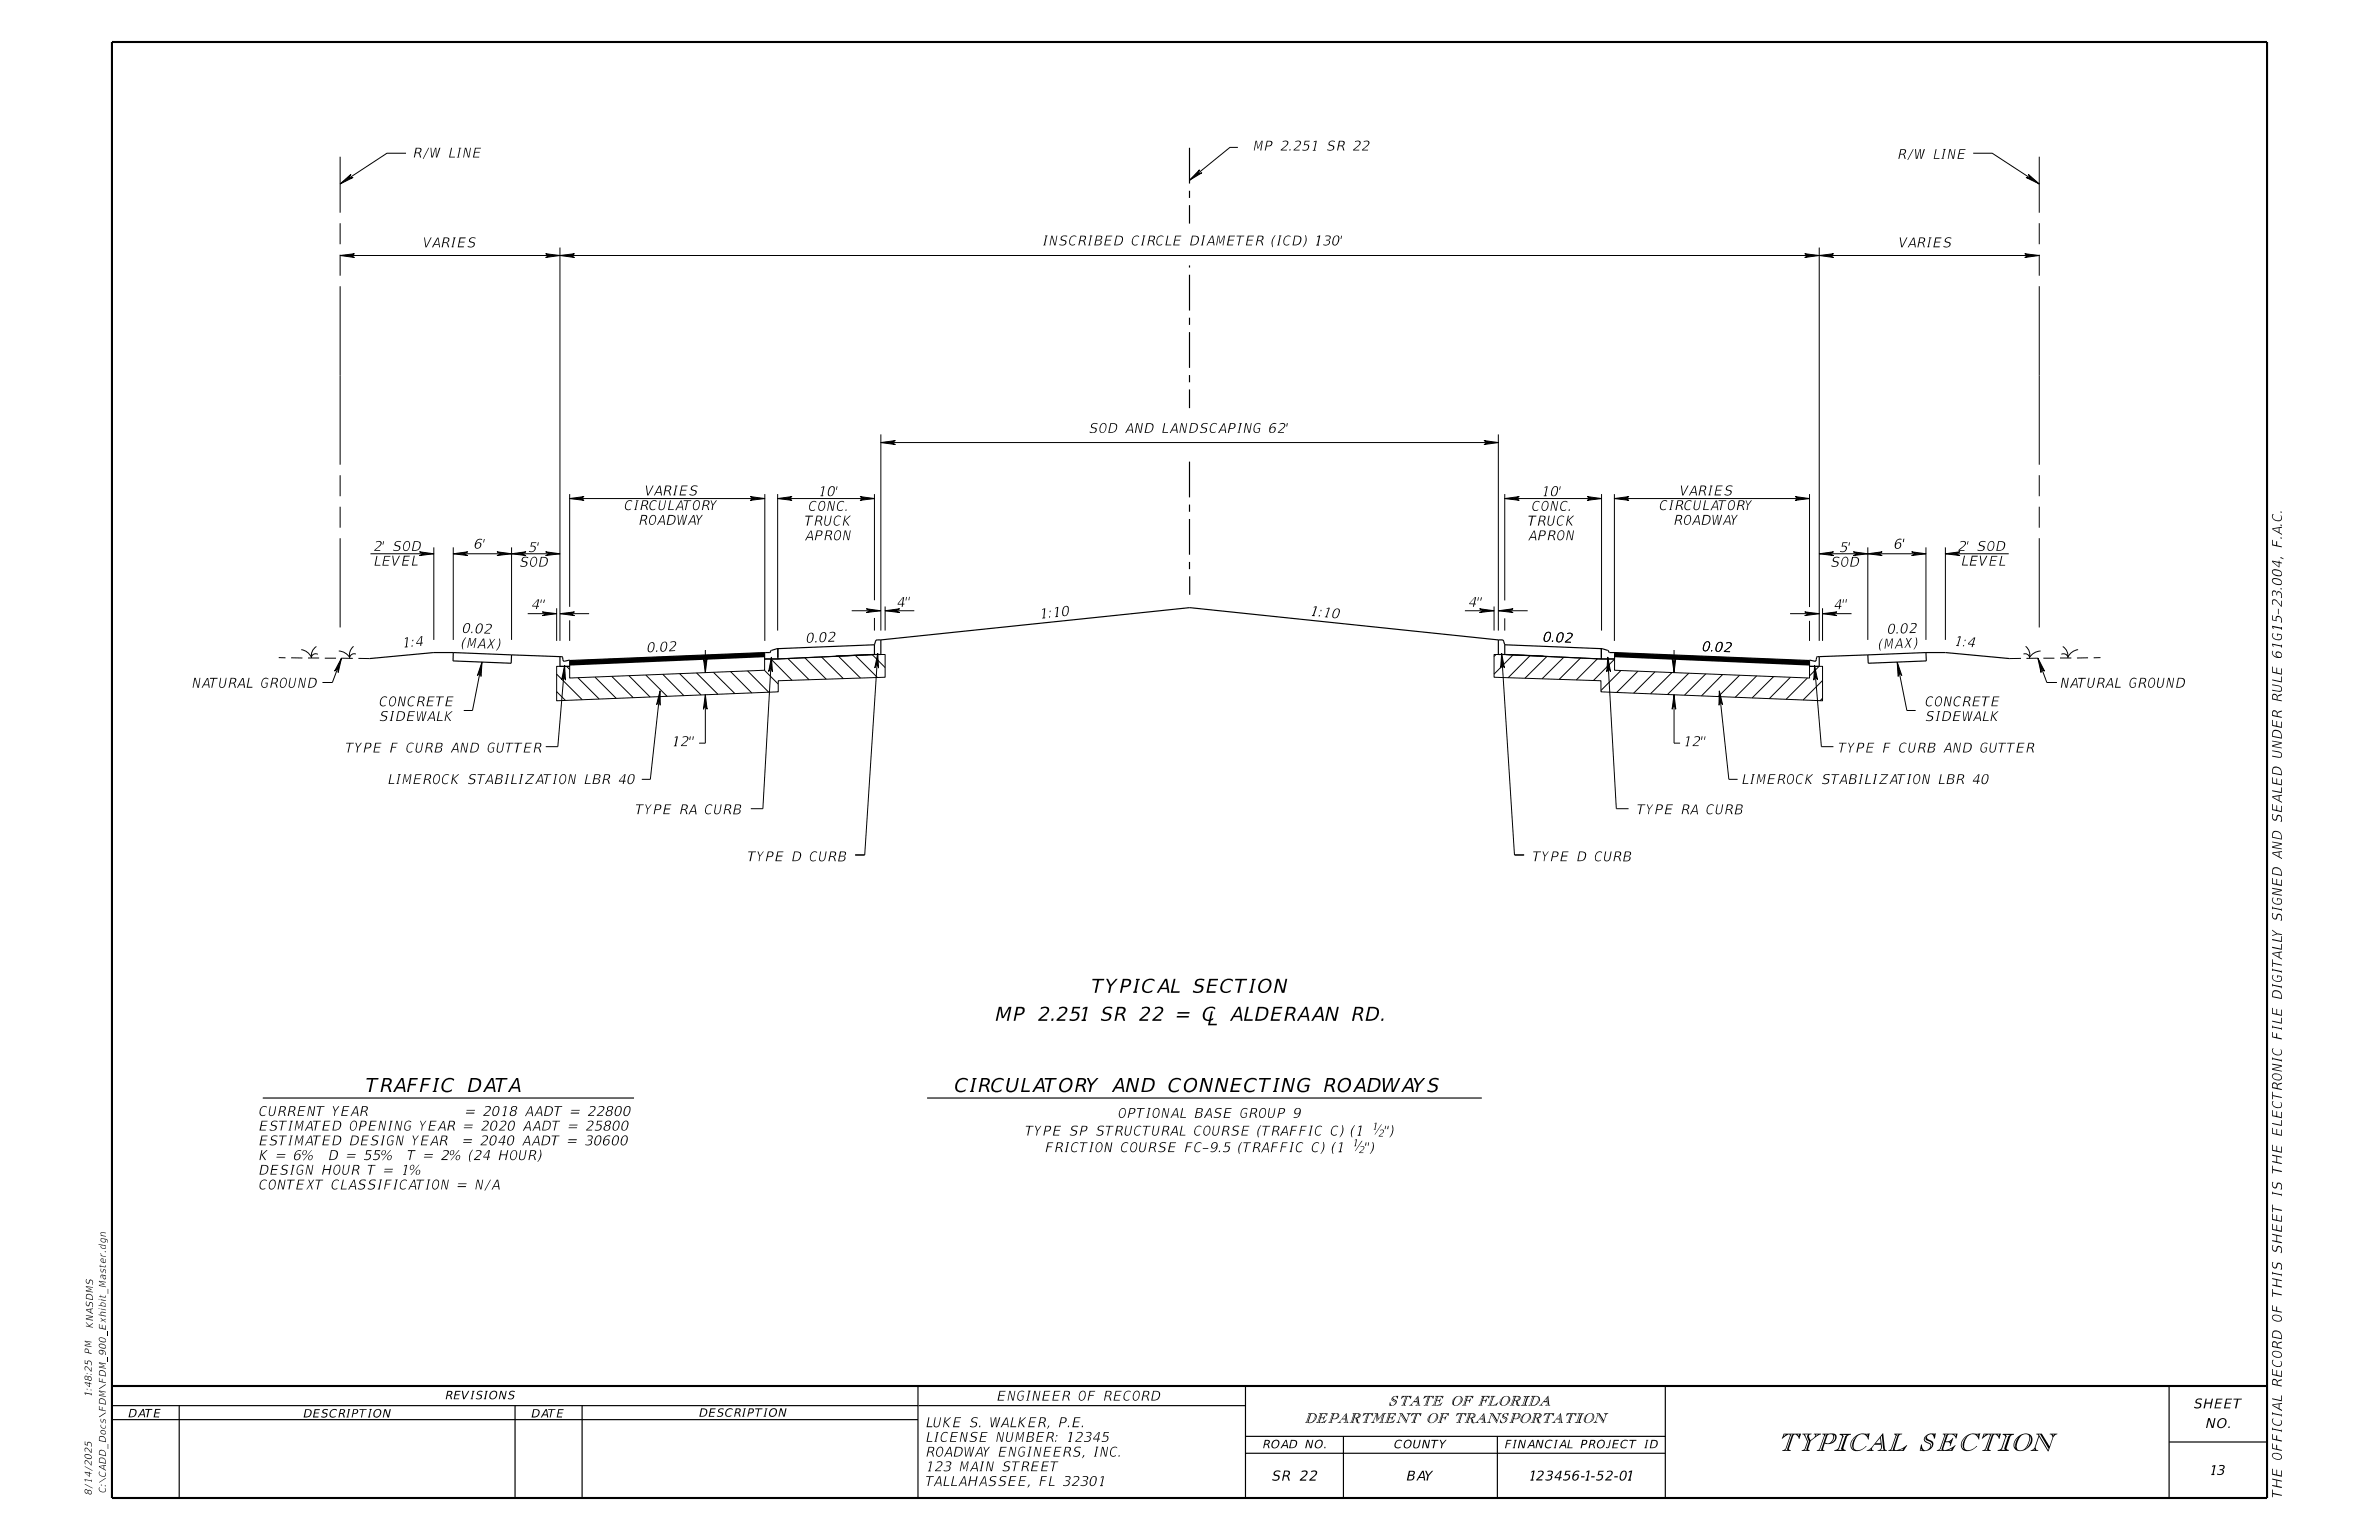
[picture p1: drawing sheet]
<svg xmlns="http://www.w3.org/2000/svg" width="432mm" height="279mm" viewBox="0 0 432 279" stroke-linecap="round" stroke-linejoin="round" font-family="sans-serif">
<defs><g id="words">
<text font-size="3.2" x="322.5" y="263.2">TYPICAL SECTION</text>
<g font-size="2.5">
<text x="180.6" y="185.2">MP 2.251 SR 22 = ¡ ALDERAAN RD.</text>
<text x="198.1" y="180.1">TYPICAL SECTION</text>
<text x="66.4" y="198.1">TRAFFIC DATA</text>
<text x="173.2" y="198.1">CIRCULATORY AND CONNECTING ROADWAYS</text>
</g>
<g font-size="1.8">
<text x="74.9" y="28.6">R/W LINE</text>
<text x="227.4" y="27.3">MP 2.251 SR 22</text>
<text x="344.4" y="28.8">R/W LINE</text>
<text x="76.8" y="44.9">VARIES</text>
<text x="189.2" y="44.5">INSCRIBED CIRCLE DIAMETER (ICD) 130'</text>
<text x="344.6" y="44.9">VARIES</text>
<text x="197.6" y="78.6">SOD AND LANDSCAPING 62'</text>
<text x="117" y="89.9">VARIES</text>
<text x="304.9" y="89.9">VARIES</text>
<text x="113.2" y="92.6">CIRCULATORY</text>
<text x="115.9" y="95.2">ROADWAY</text>
<text x="146" y="95.4">TRUCK</text>
<text x="148.5" y="90">10'</text>
<text x="277.3" y="95.4">TRUCK</text>
<text x="279.8" y="90">10'</text>
<text x="301.1" y="92.6">CIRCULATORY</text>
<text x="303.7" y="95.2">ROADWAY</text>
<text x="67.8" y="100">2' SOD</text>
<text x="86" y="99.5" transform="rotate(2 86 99.5)">6 '</text>
<text x="95.9" y="100.2">5'</text>
<text x="146.1" y="98">APRON</text>
<text x="277.4" y="98">APRON</text>
<text x="333.9" y="100.2">5'</text>
<text x="343.8" y="99.6" transform="rotate(-2 343.8 99.6)">6 '</text>
<text x="355.4" y="100">2' SOD</text>
<text x="94.2" y="102.8">SOD</text>
<text x="332.2" y="102.8">SOD</text>
<text x="96.4" y="110.5" transform="rotate(2 96.4 110.5)">4 '</text>
<text x="162.8" y="110.2" transform="rotate(-2 162.8 110.2)">4 '</text>
<text x="188.8" y="112.3" transform="rotate(-6 188.8 112.3)">1 :1 0</text>
<text x="237.7" y="111.7" transform="rotate(6 237.7 111.7)">1 :1 0</text>
<text x="266.4" y="110.1" transform="rotate(2 266.4 110.1)">4 '</text>
<text x="332.8" y="110.6" transform="rotate(-2 332.8 110.6)">4 '</text>
<text x="73" y="117.5" transform="rotate(-5 73 117.5)">1 :4</text>
<text x="83.8" y="117.5" transform="rotate(2 83.8 117.5)">(M A X )</text>
<text x="83.9" y="114.8" transform="rotate(2 83.9 114.8)">0 .0 2</text>
<text x="117.4" y="118.4" transform="rotate(-2 117.4 118.4)">0 .0 2</text>
<text x="146.3" y="116.7" transform="rotate(-2 146.3 116.7)">0 .0 2</text>
<text x="280" y="116.4" transform="rotate(2 280 116.4)">0</text>
<text x="282.3" y="116.5" transform="rotate(2 282.3 116.5)">0 2</text>
<text x="308.9" y="118.1" transform="rotate(2 308.9 118.1)">0</text>
<text x="311.2" y="118.2" transform="rotate(2 311.2 118.2)">0 2</text>
<text x="341" y="117.7" transform="rotate(-2 341 117.7)">(M A X )</text>
<text x="342.6" y="115" transform="rotate(-2 342.6 115)">0 .0 2</text>
<text x="354.6" y="117.2" transform="rotate(5 354.6 117.2)">1 :4</text>
<text x="34.8" y="124.8">NATURAL GROUND</text>
<text x="373.9" y="124.8">NATURAL GROUND</text>
<text x="68.8" y="130.8">SIDEWALK</text>
<text x="68.8" y="128.2">CONCRETE</text>
<text x="349.4" y="128.2">CONCRETE</text>
<text x="349.4" y="130.8">SIDEWALK</text>
<text x="62.7" y="136.5">TYPE F CURB AND GUTTER</text>
<text x="121.9" y="135.4">12''</text>
<text x="305.5" y="135.4">12''</text>
<text x="333.6" y="136.5">TYPE F CURB AND GUTTER</text>
<text x="70.3" y="142.3">LIMEROCK STABILIZATION LBR 40</text>
<text x="316.1" y="142.3">LIMEROCK STABILIZATION LBR 40</text>
<text x="115.3" y="147.8">TYPE RA CURB</text>
<text x="297.1" y="147.8">TYPE RA CURB</text>
<text x="135.7" y="156.3">TYPE D CURB</text>
<text x="278.2" y="156.3">TYPE D CURB</text>
<text x="46.9" y="202.5">CURRENT YEAR</text>
<text x="83.7" y="202.5">= 2018 AADT = 22800</text>
<text x="202.9" y="202.8">OPTIONAL BASE GROUP 9</text>
<text x="46.9" y="207.8">ESTIMATED DESIGN YEAR</text>
<text x="46.9" y="205.2">ESTIMATED OPENING YEAR = 2020 AADT = 25800</text>
<text x="86.1" y="207.8">= 2040 AADT = 30600</text>
<text x="186.1" y="206">TYPE SP STRUCTURAL COURSE (TRAFFIC C) (1</text>
<text x="189.6" y="209">FRICTION COURSE FC-9.5 (TRAFFIC C) (1</text>
<text x="247.7" y="209">&quot;)</text>
<text x="251.3" y="206">&quot;)</text>
<text x="46.9" y="215.8">CONTEXT CLASSIFICATION = N/A</text>
<text x="46.9" y="213.2">DESIGN HOUR T = 1%</text>
<text x="46.9" y="210.5">K = 6%</text>
<text x="58.9" y="210.5">D = 55%</text>
<text x="72.6" y="210.5">T = 2% (24 HOUR)</text>
<text x="180.9" y="254.1">ENGINEER OF RECORD</text>
<text x="252" y="255">STATE OF FLORIDA</text>
<text x="398.1" y="255.5">SHEET</text>
<text x="168" y="261.6">LICENSE NUMBER:12345</text>
<text x="168" y="259">LUKE S. WALKER, P.E.</text>
<text x="236.7" y="258.2">DEPARTMENT OF TRANSPORTATION</text>
<text x="400.3" y="259.1">NO.</text>
<text x="168" y="269.6">TALLAHASSEE, FL 32301</text>
<text x="168" y="267">123 MAIN STREET</text>
<text x="168" y="264.3">ROADWAY ENGINEERS, INC.</text>
<text x="230.8" y="268.6">SR 22</text>
<text x="255.3" y="268.6">BAY</text>
<text x="277.8" y="268.6">123456-1-52-01</text>
<text x="401.3" y="267.6">13</text>
<text x="414.2" y="271.8" transform="rotate(-90 414.2 271.8)">THE OFFICIAL RECORD OF THIS SHEET IS THE ELECTRONIC FILE DIGITALLY SIGNED AND SEALED UNDER RULE 61G15-23.004, F.A.C.</text>
</g>
<g font-size="1.5">
<text x="23.2" y="257.1">DATE</text>
<text x="55" y="257.2">DESCRIPTION</text>
<text x="80.8" y="253.9">REVISIONS</text>
<text x="96.4" y="257.2">DATE</text>
<text x="126.8" y="257.1">DESCRIPTION</text>
<text x="229.2" y="262.8">ROAD NO.</text>
<text x="253" y="262.8">COUNTY</text>
<text x="273.1" y="262.8">FINANCIAL PROJECT ID</text>
</g>
<g font-size="1.3">
<text x="16.9" y="241" transform="rotate(-90 16.9 241)">KNASDMS</text>
<text x="16.7" y="253.5" transform="rotate(-90 16.7 253.5)">1:48:25 PM</text>
<text x="19.2" y="270.9" transform="rotate(-90 19.2 270.9)">C:\CADD_Docs\FDM\FDM_900_Exhibit_Master.dgn</text>
</g>
<text font-size="1.2" x="249" y="205">1</text>
</g></defs>
<g fill="none" stroke="#000" stroke-width=".18">
<path d="M61.7 33.4l2-1.8-.4 .7 .8-.1zM61.7 28.4v10.2M73.7 27.8h-3.5l-8.5 5.6M217.7 30.8l-.4 .7 .8-.1-2.2 1.3zM224.7 26.7h-1.5l-7.3 6M358.1 27.8h3.5l8.5 5.6M368.2 31.6l1.9 1.8-2.3-1.2 .8 .1zM370.1 28.4v10.2M61.7 46.4h308.4M61.7 40.5v3.8M61.7 46.2v3.8M61.7 51.9v32.4"/>
<path d="M61.7 46.4l2.6-.4-.7 .4 .7 .3zM99.1 46l2.5 .4-2.5 .3 .7-.3zM101.6 46.4l2.6-.4-.7 .4 .7 .3zM101.6 44.9v71.4M327.6 46l2.6 .4-2.6 .3 .7-.3zM330.2 46.4l2.6-.4-.7 .4 .7 .3zM330.2 44.9v71.4M367.5 46l2.6 .4-2.6 .3 .8-.3zM370.1 40.5v3.8M370.1 46.2v3.8M370.1 51.9v32.4M159.9 78.8v35.6"/>
<path d="M269.4 79.9l2.6 .4-2.6 .3 .7-.3zM272 78.8v35.6M61.7 86.2v3.8M61.7 91.9v3.8M61.7 97.6v16.2M78.7 99.3v16.8M82.3 99.3v16.8M92.9 99.3v16.8M103.4 90.5l2.6-.4-.7 .4 .7 .3zM103.4 90.5h35.4M103.4 89.6v20.5M136.2 90.1l2.6 .4-2.6 .3 .7-.3z"/>
<path d="M138.8 89.6v26.7M141.1 90.5l2.6-.4-.7 .4 .7 .3zM141.1 90.5h17.6M141.1 89.6v24.8M156.1 90.1l2.6 .4-2.6 .3 .7-.3zM158.7 89.6v19.3M159.9 80.3l2.6-.4-.8 .4 .8 .3zM159.9 80.3h112.1M273.1 90.5l2.6-.4-.7 .4 .7 .3zM273.1 90.5h17.6M273.1 89.6v19.3M288.1 90.1l2.6 .4-2.6 .3 .7-.3z"/>
<path d="M290.7 89.6v24.8M293 90.5h35.4M293 89.6v26.7M293 90.5l2.6-.4-.7 .4 .7 .3zM325.9 90.1l2.5 .4-2.5 .3 .7-.3zM328.4 89.6v20.5M339 99.3v16.8M349.6 99.3v16.8M353.1 99.3v16.8M370.1 86.2v3.8M370.1 91.9v3.8M370.1 97.6v16.2"/>
<path d="M50.6 119.3h1.2M52.8 119.3l2.1 .1M54.7 117.9a2.43 2.43 0 0 1 1.8 1.3M55.9 119.4h2M57.4 117.3a1.94 1.94 0 0 0-.8 2.1M57.7 118.7a.78 .78 0 0 0-1.1 .4M58.9 119.4h2.1M61.5 118.1a2.49 2.49 0 0 1 2 1.2M62 119.4l-.6 2.6-.1-.8-.6 .5zM64 119.5l-2-.1-1.7 4.4h-1.8M64.2 117.3a2.06 2.06 0 0 0-.7 2.2M64.6 118.7a.79 .79 0 0 0-1.1 .5"/>
<path d="M65.1 119.5h2M67.2 100.5h11.5M76.2 100.1l2.5 .4-2.5 .3 .7-.3zM82.3 100.5l2.6-.4-.8 .4 .8 .3zM82.3 100.5h19.3M90.2 100.1l2.7 .4-2.7 .3 .7-.3zM92.9 100.5l2.5-.4-.7 .4 .7 .3zM95.8 111.3h5.2M98.5 111l2.5 .3-2.5 .4 .7-.4zM99.1 100.1l2.5 .4-2.5 .3 .7-.3zM101 110.3v6M101.7 111.3l2.5-.3-.7 .3 .7 .4z"/>
<path d="M101.7 111.3h5.2M103.4 112.5v3.8M127.7 119.5l.3 .7 .3-.7-.3 2.5zM128 117.9v4.1M139.9 119.6l3.9 3.8M140 119.2l-1.5 27.5h-2.2M140 119.2l.2 2.6-.3-.7-.4 .7zM143 119.5l3.9 3.8M146.1 119.3l3.9 3.9M149.1 119.2l4 3.9M152.2 119.1l4 3.9M154.6 110.8h5.2"/>
<path d="M155.3 118.9l4 4M157.3 110.5l2.5 .3-2.5 .3 .7-.3zM158.3 118.8l2.4 2.3M158.7 112.1v2.3M159.3 118.6l-2.3 36.5h-1.8M159.3 118.6l.2 2.6-.3-.8-.4 .7zM160.7 110.8l2.6-.3-.7 .3 .7 .3zM160.7 110.8h5.2M160.7 110v4.4M265.9 110.8h5.3M268.6 110.5l2.6 .3-2.6 .3 .7-.3zM271.2 110v4.4"/>
<path d="M271.2 118.7l21.9 .9v2l35.3 1.4v-2.1h2.4v6.2l-40.2-1.6v-2l-19.4-.6zM271.5 118.7l-.3 .4M272 110.8l2.6-.3-.7 .3 .7 .3zM272 110.8h5.3M272.6 118.6l2.3 36.5h1.7M272.6 118.6l.5 2.5-.4-.7-.3 .8zM273.1 112.2v2.2M274.6 118.8l-3.4 3.5M277.7 119l-4 4M280.8 119.1l-4 3.9M283.8 119.2l-3.9 4M286.9 119.4l-3.9 3.9"/>
<path d="M289.9 119.5l-3.8 3.9M291.8 119.2l1.6 27.5h2.2M291.8 119.2l.5 2.6-.4-.7-.3 .7zM293.1 119.6l-3.9 3.9M303.5 119.5l.3 .7 .4-.7-.4 2.5zM303.8 117.9v4.1M324.9 111.3h5.3M327.6 111l2.6 .3-2.6 .4 .7-.4zM328.4 112.6v3.7M330.2 100.5l2.6-.4-.7 .4 .7 .3zM330.2 100.5h19.4M330.8 111.3l2.6-.3-.7 .3 .7 .4z"/>
<path d="M330.8 111.3h5.3M330.8 110.3v6M336.4 100.1l2.6 .4-2.6 .3 .7-.3zM339 100.5l2.6-.4-.7 .4 .7 .3zM347 100.1l2.6 .4-2.6 .3 .7-.3zM353.1 100.5l2.6-.4-.7 .4 .7 .3zM353.1 100.5h11.5M366.8 119.5h-2M367.3 118.7a.81 .81 0 0 1 1.1 .5M367.7 117.3a1.99 1.99 0 0 1 .6 2.2M369.9 119.4l-2.1 .1M369.9 119.4l1.6 4.4h1.8"/>
<path d="M369.9 119.4l1.2 2.3-.6-.5v.8zM370.4 118.1a2.5 2.5 0 0 0-2 1.2M370.9 119.4h2M373.9 119.4h2.1M374.2 118.7a.82 .82 0 0 1 1.1 .4M374.4 117.3a2.02 2.02 0 0 1 .9 2.1M377.2 117.9a2.43 2.43 0 0 0-1.9 1.3M379 119.3l-2 .1M381.2 119.3h-1.2M87.5 120.1l-.2 2.6-.2-.7-.5 .6zM87.5 120.1l-1.7 8.8h-1.6M101 125.5l1.6 1.6"/>
<path d="M101 122.3l4.7 4.7M101 120.9h2.4v2.1l35.4-1.4v-2l21.9-.9v4.2l-19.4 .6v2l-40.3 1.6zM102.5 120.8l-1.3 14.7h-2.1M102.5 120.8l.1 2.6-.3-.8-.3 .7zM102.8 120.9l.6 .6M104.9 123l3.9 3.8M108 122.8l3.9 3.9M111.1 122.7l3.8 3.9M114.2 122.6l3.8 3.9M117.2 122.5l3.9 3.8M119.8 125.3l-1.8 16.1h-1.5M119.8 125.3v2.7l-.2-.8-.4 .7z"/>
<path d="M120.3 122.3l3.8 3.9M123.4 122.2l3.8 3.9M126.4 122.1l3.9 3.9M128 126l.3 2.7-.3-.8-.3 .8zM128 126v8.8h-1.1M129.5 122l3.9 3.8M132.6 121.8l3.9 3.9M135.7 121.7l3.8 3.9M138.7 121.6l2.6 2.5M294.2 121.6l-3.6 3.7M297.3 121.8l-3.9 3.8M300.4 121.9l-3.9 3.9"/>
<path d="M303.5 122l-3.9 3.9M303.8 126l.4 2.7-.4-.8-.3 .8zM303.8 126v8.8h1.1M306.5 122.1l-3.9 3.9M309.6 122.3l-3.8 3.8M312.1 125.3l.6 2.6-.5-.7-.2 .8zM312.1 125.3l1.7 16.1h1.6M312.7 122.4l-3.9 3.9M315.7 122.5l-3.8 3.9M318.8 122.6l-3.8 3.9M321.9 122.8l-3.9 3.8M325 122.9l-3.9 3.9"/>
<path d="M328 123l-3.8 3.9M329.4 120.8l1.2 14.7h2.2M329.4 120.8l.5 2.5-.4-.7-.3 .8zM330.2 120.9l-1.8 1.7M330.8 123.5l-3.5 3.5M330.8 126.7l-.5 .4M344.3 120.1l1.8 8.8h1.6M344.3 120.1l.9 2.5-.5-.6-.2 .7z"/>
</g>
<g fill="none" stroke="#000" stroke-width=".21">
<path d="M215.9 26.8v6.5M215.9 34.6v1.3M215.9 37.2v3.4M215.9 48.2v.3M215.9 49.8v6.5M215.9 57.6v1.3M215.9 60.3v6.4M215.9 68.1v1.3M215.9 70.7v3.3M215.9 83.7v6.5M215.9 91.5v1.4M215.9 94.2v6.4"/>
<path d="M82.3 118.4h-3.6l-11.6 1.1M82.3 118.4l10.6 .4M82.3 118.4l-.1 1.5M92.9 118.8l8.7 .3M92.9 118.8l-.1 1.5-10.6-.4M101.6 119.1l.5 .1 .2 .7 1.1-.1M101.6 119.1v1.8h1.8v-1.1M138.8 118.4l-35.4 1.4M141.2 119.3l-.1-1.6-1.1 .3-.3 .4h-.9v1.2h2.4M158.5 118.7l-6.8 .3M158.7 117l-17.6 .7 .1 1.9 17.5-.9M158.7 117v1.7"/>
<path d="M159.9 116.1l-.9 .1-.3 .8M159.9 116.1l56-5.9 56.1 5.9M159.9 116.1v2.6h-1.2M215.9 102v1.3M215.9 104.6v3.3M272 116.1l.8 .1 .3 .8M272 116.1v2.6h1.1M273.1 117l17.6 .7v1.9l-17.6-.9M273.1 117v1.7M273.4 118.7l6.7 .3M290.7 119.3v-1.6l1.1 .3 .3 .4h.9l.1 1.2h-2.4M293 118.4l35.4 1.4"/>
<path d="M330.2 119.1l-.4 .1-.3 .7-1.1-.1M330.2 119.1v1.8h-1.8v-1.1M339 118.8l-8.8 .3M349.6 118.4h3.5l11.7 1.1M349.6 118.4l-10.6 .4M349.6 118.4v1.5l-10.5 .4-.1-1.5M47.7 199.2h67.4M168.3 199.2h100.7M20.3 255h146.3M20.3 257.6h146.3M32.5 255v16.8M93.5 255v16.8"/>
<path d="M105.7 255v16.8M166.6 251.5v20.3M166.7 255h59.4M226.1 251.5v20.3M302.3 251.5v20.3M393.7 251.5v20.3M226.1 260.6h76.2M226.1 263.7h76.2M243.8 260.6v11.2M271.8 260.6v11.2M393.7 261.6h17.8"/>
</g>
<g fill="#000">
<path d="M61.7 33.4l2-1.8-.4 .7zM61.7 33.4l1.6-1.1 .8-.1zM217.7 30.8l-.4 .7-1.4 1.2zM215.9 32.7l1.4-1.2 .8-.1zM368.2 31.6l1.9 1.8-1.6-1.1zM367.8 32.2l.7 .1 1.6 1.1zM98.5 111l2.5 .3-2.5 .4 .7-.4zM101.7 111.3l2.5-.3-.7 .3 .7 .4zM140 119.2l.1 .4zM140 119.2l-.1 .4zM157.3 110.5l2.5 .3-2.5 .3 .7-.3zM159.3 118.7l-.1 1.7-.4 .7z"/>
<path d="M159.3 118.6v.1zM160.7 110.8l2.6-.3-.7 .3 .7 .3zM268.6 110.5l2.6 .3-2.6 .3 .7-.3zM272.6 118.6l-.1 .1zM272.6 118.6v.1zM272 110.8l2.6-.3-.7 .3 .7 .3zM291.8 119.2l.1 .4zM327.6 111l2.6 .3-2.6 .4 .7-.4zM330.8 111.3l2.6-.3-.7 .3 .7 .4zM369.9 119.4l1.2 2.3-.6-.5zM62 119.4l-.7 1.8-.6 .5zM62 119.4l-.6 2.6-.1-.8z"/>
<path d="M87.5 120.1l-.4 1.9-.5 .6zM102.4 120.9l-.1 1.8-.3 .6zM102.5 120.8l-.1 .1zM102.5 120.8v.1zM119.5 126.4h.2l-.1 .8-.4 .7zM119.8 125.3l-.1 1.1h-.2zM119.8 125.3v1.1h-.1zM272.6 118.7l.4 2.4-.3-.7zM312.1 125.3l.2 1.1h-.1zM312.1 125.3l.1 1.1h-.2zM312.2 126.4h.1l.4 1.5-.5-.7zM329.4 120.8v.1z"/>
<path d="M329.4 120.9l.5 2.4-.4-.6zM344.3 120.1l.9 2.5-.5-.6zM369.9 119.4l.6 1.8v.8zM247.2 207h.1l-1.4 1.8zM250.7 204h.1l-1.3 1.8z"/>
<path d="M232.8 25.6a.59 .59 0 0 1 .7-.1 .59 .59 0 0 1 .3 .5l-.1 .3-1 .9h.9v.1h-1.2l.1-.2 .8-.6a.43 .43 0 0 0 .3-.7 .43 .43 0 0 0-.7-.1l-.1 .1z" fill-rule="evenodd"/>
<path d="M235.1 25.6a.58 .58 0 0 1 .6-.1 .58 .58 0 0 1 .4 .5l-.1 .3-1 .9h.9v.1h-1.1v-.2l.8-.6a.43 .43 0 0 0 .3-.7 .43 .43 0 0 0-.7-.1l-.1 .1z" fill-rule="evenodd"/>
<path d="M241.3 25.7a1.08 1.08 0 0 1 1-.1v.2a.58 .58 0 0 0-1 .3l.2 .1a.55 .55 0 0 1 .5 .2 .55 .55 0 0 1 .1 .6 .99 .99 0 0 1-1.2 .2v-.1a.62 .62 0 0 0 .7 .1 .62 .62 0 0 0 .4-.5l-.3-.2a.45 .45 0 0 1-.5-.2 .45 .45 0 0 1 .1-.6z" fill-rule="evenodd"/>
<path d="M246 25.6a.59 .59 0 0 1 .6-.1 .59 .59 0 0 1 .3 .5l-.1 .3-1 .9h.9v.1h-1.1v-.2l.9-.6a.43 .43 0 0 0 .2-.7 .43 .43 0 0 0-.7-.1l-.1 .1z" fill-rule="evenodd"/>
<path d="M247.5 25.6a.61 .61 0 0 1 .7-.1 .61 .61 0 0 1 .4 .5l-.3 .4-.9 .8h.9v.1h-1.1v-.2l.8-.6a.43 .43 0 0 0 .3-.7 .43 .43 0 0 0-.7-.1l-.1 .1z" fill-rule="evenodd"/>
<path d="M85.3 43.3a.94 .94 0 0 1 1-.2v.2a.52 .52 0 0 0-.6-.1 .52 .52 0 0 0-.3 .5 .79 .79 0 0 1 .8 .6 .86 .86 0 0 1-1.3 .5v-.2a.56 .56 0 0 0 .7 .2 .56 .56 0 0 0 .3-.6 .75 .75 0 0 1-.8-.6z" fill-rule="evenodd"/>
<path d="M231.4 42.7h.1a2.27 2.27 0 0 0-.4 2.1h-.1l-.2-.5a1.91 1.91 0 0 1 .6-1.6z" fill-rule="evenodd"/>
<path d="M236.9 42.7h.1l.1 .5a1.67 1.67 0 0 1-.7 1.6 2.27 2.27 0 0 0 .5-2.1z" fill-rule="evenodd"/>
<path d="M353.1 43.3a.93 .93 0 0 1 1.1-.2v.2a.54 .54 0 0 0-.7-.1 .54 .54 0 0 0-.3 .5l.3 .2a.52 .52 0 0 1 .5 .5 .52 .52 0 0 1-.5 .5l-.8-.1 .1-.2a.56 .56 0 0 0 .7 .2 .56 .56 0 0 0 .3-.6 .75 .75 0 0 1-.8-.6z" fill-rule="evenodd"/>
<path d="M198.1 77a.93 .93 0 0 1 1.1-.2v.2a.54 .54 0 0 0-.7-.1 .54 .54 0 0 0-.3 .5l.3 .1a.54 .54 0 0 1 .6 .7 .54 .54 0 0 1-.8 .4l-.5-.1v-.2a.56 .56 0 0 0 .7 .2 .56 .56 0 0 0 .3-.6l-.3-.2a.43 .43 0 0 1-.5-.2 .43 .43 0 0 1 .1-.5z" fill-rule="evenodd"/>
<path d="M199.8 77a1.18 1.18 0 0 0 .1 1.5 1.07 1.07 0 0 0 .9-1.5l-.5-.3zM200.1 77a.47 .47 0 0 1 .5 .1 .47 .47 0 0 1 .1 .5l-.1 .3a.5 .5 0 0 1-.6 .5 .5 .5 0 0 1-.3-.8z" fill-rule="evenodd"/>
<path d="M218.1 77a.94 .94 0 0 1 1.1-.2v.2a.52 .52 0 0 0-.6-.1 .52 .52 0 0 0-.3 .5l.2 .1a.54 .54 0 0 1 .6 .7 .54 .54 0 0 1-.8 .4l-.5-.1v-.2a.56 .56 0 0 0 .7 .2 .56 .56 0 0 0 .3-.6l-.1-.1a.53 .53 0 0 1-.7-.6z" fill-rule="evenodd"/>
<path d="M219.9 77l.6-.3 .4 .2v.2a.68 .68 0 0 0-.9-.1 .68 .68 0 0 0-.3 .8 .52 .52 0 0 0 .3 .6 .52 .52 0 0 0 .7-.2 .61 .61 0 0 1-.9 .3 .61 .61 0 0 1-.2-.9z" fill-rule="evenodd"/>
<path d="M227.8 77l.6-.3 .3 .1 .1 .3a.64 .64 0 0 0-.8-.1 .64 .64 0 0 0-.3 .6 .52 .52 0 0 0 .1 .7 .52 .52 0 0 0 .7 0l.1-.5h-.4l.1-.2h.4l-.1 .8a.65 .65 0 0 1-.9 .1 .65 .65 0 0 1-.2-.9z" fill-rule="evenodd"/>
<path d="M230.8 77a1.32 1.32 0 0 0-.3 1.5 .67 .67 0 0 0 .9-.2 .67 .67 0 0 0-.1-.9h-.4l-.3 .3a.74 .74 0 0 1 1-.7l.1-.2-.4-.1zM230.8 77.6a.42 .42 0 0 1 .6 .3 .42 .42 0 0 1-.4 .5 .41 .41 0 0 1-.5-.2 .41 .41 0 0 1 .3-.6z" fill-rule="evenodd"/>
<path d="M232.3 76.9a.56 .56 0 0 1 .6-.2 .56 .56 0 0 1 .4 .6l-1.2 1.1h.9v.1h-1.1l.9-.8a.43 .43 0 0 0 .3-.7 .43 .43 0 0 0-.7 0h-.2z" fill-rule="evenodd"/>
<path d="M68.3 98.2a.58 .58 0 0 1 .6-.1 .58 .58 0 0 1 .4 .5l-.3 .5-.9 .7h.9v.1h-1.1l.9-.8a.43 .43 0 0 0 .2-.6 .43 .43 0 0 0-.6-.1h-.2z" fill-rule="evenodd"/>
<path d="M71.7 98.4a1.08 1.08 0 0 1 1.1-.2v.2a.6 .6 0 0 0-1 .4 .74 .74 0 0 1 .9 .7 .93 .93 0 0 1-1.3 .4v-.2a.62 .62 0 0 0 .6 .1 .62 .62 0 0 0 .5-.5l-.5-.2a.4 .4 0 0 1-.4-.3 .4 .4 0 0 1 .1-.4z" fill-rule="evenodd"/>
<path d="M73.4 98.4a1.18 1.18 0 0 0 .1 1.6 1.05 1.05 0 0 0 .8-1.6l-.4-.3zM73.7 98.4a.47 .47 0 0 1 .5 .1 .47 .47 0 0 1 .1 .6 .56 .56 0 0 1-.3 .6 .56 .56 0 0 1-.7-.1 1.25 1.25 0 0 1 .4-1.2z" fill-rule="evenodd"/>
<path d="M113.8 91l.3-.2 .4-.1 .3 .2-.1 .2a.74 .74 0 0 0-.9 0 .74 .74 0 0 0-.2 .8 .51 .51 0 0 0 .3 .5 .51 .51 0 0 0 .6-.1 .61 .61 0 0 1-.8 .2 .61 .61 0 0 1-.2-.8z" fill-rule="evenodd"/>
<path d="M118.2 91l.4-.2 .3-.1 .3 .2v.2a.74 .74 0 0 0-.9 0 .74 .74 0 0 0-.3 .8 .51 .51 0 0 0 .4 .5 .51 .51 0 0 0 .6-.1 .61 .61 0 0 1-.9 .2 .61 .61 0 0 1-.2-.8z" fill-rule="evenodd"/>
<path d="M126 91a1.17 1.17 0 0 0 .1 1.5 1.06 1.06 0 0 0 .9-1.5l-.5-.3zM126.3 91a.47 .47 0 0 1 .5 .1 .47 .47 0 0 1 .1 .6 .54 .54 0 0 1-.3 .6 .54 .54 0 0 1-.6-.1 1.31 1.31 0 0 1 .3-1.2z" fill-rule="evenodd"/>
<path d="M125.6 88.2l.8-.1 .2 .1v.1a.54 .54 0 0 0-.7-.1 .54 .54 0 0 0-.3 .6l.3 .1a.52 .52 0 0 1 .6 .5 .52 .52 0 0 1-.6 .5l-.8-.1 .1-.2a.56 .56 0 0 0 .7 .2 .56 .56 0 0 0 .3-.6l-.3-.2a.45 .45 0 0 1-.5-.2 .45 .45 0 0 1 .2-.6z" fill-rule="evenodd"/>
<path d="M147.2 91.1a.54 .54 0 0 1 .5-.3 .54 .54 0 0 1 .5 .4 .75 .75 0 0 0-.9 0 .75 .75 0 0 0-.3 .8 .53 .53 0 0 0 .3 .6 .53 .53 0 0 0 .7-.2 .62 .62 0 0 1-.9 .2 .62 .62 0 0 1-.2-.8z" fill-rule="evenodd"/>
<path d="M148.8 91.1a1.16 1.16 0 0 0 0 1.6 1.06 1.06 0 0 0 .9-1.6l-.4-.2zM149 91.1a.47 .47 0 0 1 .6 .1 .47 .47 0 0 1 0 .6 .54 .54 0 0 1-.2 .6 .54 .54 0 0 1-.7 0 1.31 1.31 0 0 1 .3-1.3z" fill-rule="evenodd"/>
<path d="M150.5 90.9h.2l.4 1.6 .3-1.6h.2l-.4 1.8h-.2l-.4-1.6-.3 1.6h-.2z" fill-rule="evenodd"/>
<path d="M150.6 88.4a1.46 1.46 0 0 0-.2 1.5 .78 .78 0 0 0 1.1-.8 .57 .57 0 0 0-.1-.7 .57 .57 0 0 0-.7-.1zM150.8 88.4a.44 .44 0 0 1 .5 .2 .44 .44 0 0 1 0 .5l-.1 .5a.39 .39 0 0 1-.6 .3 .39 .39 0 0 1-.2-.6z" fill-rule="evenodd"/>
<path d="M151.8 96.3a1.15 1.15 0 0 0-.1 1.7 1.04 1.04 0 0 0 .9-.7 1.04 1.04 0 0 0-.3-1.1zM151.9 96.4a.47 .47 0 0 1 .5 .2 .47 .47 0 0 1 .1 .5 .54 .54 0 0 1-.2 .7 .54 .54 0 0 1-.7-.1 1.31 1.31 0 0 1 .3-1.3z" fill-rule="evenodd"/>
<path d="M151.6 93.8l.6-.3 .4 .2v.2a.72 .72 0 0 0-.9-.1 .72 .72 0 0 0-.2 .9 .5 .5 0 0 0 .3 .6 .5 .5 0 0 0 .6-.3 .6 .6 0 0 1-.8 .3 .6 .6 0 0 1-.3-.8z" fill-rule="evenodd"/>
<path d="M152.2 91.1a.54 .54 0 0 1 .5-.3 .54 .54 0 0 1 .5 .4 .74 .74 0 0 0-.9 0 .74 .74 0 0 0-.2 .8 .51 .51 0 0 0 .3 .6 .51 .51 0 0 0 .6-.2 .62 .62 0 0 1-.8 .2 .62 .62 0 0 1-.3-.8z" fill-rule="evenodd"/>
<path d="M153.5 92.4h.2l-.1 .3h-.2z" fill-rule="evenodd"/>
<path d="M278.4 91.1l.4-.2h.3l.4 .1-.1 .2a.74 .74 0 0 0-.8 0 .74 .74 0 0 0-.3 .8 .51 .51 0 0 0 .3 .6 .51 .51 0 0 0 .6-.2 .61 .61 0 0 1-.8 .2 .61 .61 0 0 1-.2-.8z" fill-rule="evenodd"/>
<path d="M280.1 91.1a.96 .96 0 0 0 .2 1.6 1.1 1.1 0 0 0 .5-1.8h-.4zM280.3 91.1a.46 .46 0 0 1 .6 .1 .46 .46 0 0 1 0 .6 .54 .54 0 0 1-.2 .6 .54 .54 0 0 1-.7 0 1.31 1.31 0 0 1 .3-1.3z" fill-rule="evenodd"/>
<path d="M281.7 90.9h.3l.4 1.6 .3-1.6h.1l-.3 1.8h-.2l-.5-1.6-.2 1.6h-.2z" fill-rule="evenodd"/>
<path d="M282 88.3a1.45 1.45 0 0 0-.4 1.6 .78 .78 0 0 0 1.2-.8 .56 .56 0 0 0-.1-.7 .56 .56 0 0 0-.7-.1zM282.1 88.4a.32 .32 0 0 1 .3 0 .32 .32 0 0 1 .2 .2 1.26 1.26 0 0 1-.6 1.3 .9 .9 0 0 1 0-1.4z" fill-rule="evenodd"/>
<path d="M283 96.4a.96 .96 0 0 0 .1 1.6 1.1 1.1 0 0 0 .5-1.8h-.3zM283.1 96.4a.48 .48 0 0 1 .6 .1 .48 .48 0 0 1 .1 .6 .56 .56 0 0 1-.3 .6 .56 .56 0 0 1-.6 0 1.31 1.31 0 0 1 .2-1.3z" fill-rule="evenodd"/>
<path d="M282.9 93.8l.6-.3 .4 .2v.2a.67 .67 0 0 0-.8-.1 .67 .67 0 0 0-.3 .7 .54 .54 0 0 0 .1 .7 .54 .54 0 0 0 .8-.2 .6 .6 0 0 1-.9 .3 .6 .6 0 0 1-.2-.8z" fill-rule="evenodd"/>
<path d="M283.5 91.1l.7-.2 .3 .1v.2a.74 .74 0 0 0-.9 0 .74 .74 0 0 0-.2 .8 .51 .51 0 0 0 .3 .6 .51 .51 0 0 0 .6-.2 .61 .61 0 0 1-.9 .2 .61 .61 0 0 1-.2-.8z" fill-rule="evenodd"/>
<path d="M284.8 92.4h.2l-.1 .3h-.2z" fill-rule="evenodd"/>
<path d="M301.6 91l.4-.2 .3-.1 .3 .2v.2a.74 .74 0 0 0-.9 0 .74 .74 0 0 0-.3 .8 .51 .51 0 0 0 .4 .5 .51 .51 0 0 0 .6-.1v.1a.71 .71 0 0 1-1 0 .71 .71 0 0 1 0-1z" fill-rule="evenodd"/>
<path d="M306.1 91l.3-.2 .4-.1 .3 .2-.1 .2a.74 .74 0 0 0-.9 0 .74 .74 0 0 0-.2 .8 .51 .51 0 0 0 .3 .5 .51 .51 0 0 0 .6-.1 .61 .61 0 0 1-.8 .2 .61 .61 0 0 1-.2-.8z" fill-rule="evenodd"/>
<path d="M313.9 91a1.16 1.16 0 0 0 0 1.5 1.06 1.06 0 0 0 .9-1.5l-.4-.3zM314.1 91a.47 .47 0 0 1 .6 .1 .47 .47 0 0 1 0 .6 .54 .54 0 0 1-.2 .6 .54 .54 0 0 1-.7-.1 1.31 1.31 0 0 1 .3-1.2z" fill-rule="evenodd"/>
<path d="M313.5 88.2l.7-.1 .3 .1-.1 .1a.54 .54 0 0 0-.6-.1 .54 .54 0 0 0-.3 .6l.3 .1a.52 .52 0 0 1 .5 .5 .52 .52 0 0 1-.6 .5l-.7-.1v-.2a.61 .61 0 0 0 .7 .2 .61 .61 0 0 0 .4-.6l-.3-.2a.45 .45 0 0 1-.6-.2 .45 .45 0 0 1 .3-.6z" fill-rule="evenodd"/>
<path d="M412.5 93.2l.2 .1a.68 .68 0 0 0-.1 .8 .68 .68 0 0 0 .8 .3 .52 .52 0 0 0 .6-.3 .52 .52 0 0 0-.1-.6 .61 .61 0 0 1 .2 .8 .61 .61 0 0 1-.8 .2 .82 .82 0 0 1-.8-.4 .82 .82 0 0 1 0-.9z" fill-rule="evenodd"/>
<path d="M68.3 100.9h.2l-.3 1.6h.8v.1h-1z" fill-rule="evenodd"/>
<path d="M69.8 100.9h1.1l-.1 .1h-.9l-.1 .6h.9l-.1 .1h-.9l-.1 .8h1l-.1 .1h-1.1z" fill-rule="evenodd"/>
<path d="M71.2 100.8h.2l.2 1.6 .8-1.6h.2l-.9 1.8h-.2z" fill-rule="evenodd"/>
<path d="M73.3 100.8h1.1v.2h-.9l-.2 .6h.9v.1h-.9l-.1 .7h.9l-.1 .2h-1z" fill-rule="evenodd"/>
<path d="M75.1 100.8h.2l-.3 1.6h.8v.2h-1z" fill-rule="evenodd"/>
<path d="M84.5 115.6h.1a2.31 2.31 0 0 0-.5 2.2 1.13 1.13 0 0 1-.2-1.3z" fill-rule="evenodd"/>
<path d="M94.9 101.1l.6-.1 .4 .1-.1 .2a.53 .53 0 0 0-.6-.2 .53 .53 0 0 0-.3 .6l.3 .1a.51 .51 0 0 1 .5 .5 .51 .51 0 0 1-.5 .5l-.8-.1v-.1a.62 .62 0 0 0 .7 .1 .62 .62 0 0 0 .4-.5l-.3-.2a.45 .45 0 0 1-.5-.3 .45 .45 0 0 1 .2-.6z" fill-rule="evenodd"/>
<path d="M96.5 101.2a.96 .96 0 0 0 .2 1.6 1.09 1.09 0 0 0 .5-1.8h-.4zM96.7 101.2a.48 .48 0 0 1 .6 .1 .48 .48 0 0 1 0 .6 .56 .56 0 0 1-.2 .7 .56 .56 0 0 1-.7-.1 1.31 1.31 0 0 1 .3-1.3z" fill-rule="evenodd"/>
<path d="M103.4 119.8l35.4-1.4v.8l-35.4 1.6z" fill-rule="evenodd"/>
<path d="M139.9 119.6v1.5l-.4 .7z" fill-rule="evenodd"/>
<path d="M291.9 119.6l.4 2.2-.4-.7z" fill-rule="evenodd"/>
<path d="M293 118.4l35.4 1.4v1l-35.3-1.6z" fill-rule="evenodd"/>
<path d="M332.9 101.1l.6-.1 .4 .1-.1 .2a.53 .53 0 0 0-.6-.2 .53 .53 0 0 0-.3 .6l.3 .1a.51 .51 0 0 1 .5 .5 .51 .51 0 0 1-.6 .5l-.7-.1v-.1a.62 .62 0 0 0 .7 .1 .62 .62 0 0 0 .4-.5l-.3-.2a.45 .45 0 0 1-.5-.3 .45 .45 0 0 1 .2-.6z" fill-rule="evenodd"/>
<path d="M334.5 101.2a.96 .96 0 0 0 .2 1.6 1.09 1.09 0 0 0 .5-1.8h-.4zM334.7 101.2a.48 .48 0 0 1 .6 .1 .48 .48 0 0 1 0 .6 .56 .56 0 0 1-.2 .7 .56 .56 0 0 1-.7-.1 1.31 1.31 0 0 1 .3-1.3z" fill-rule="evenodd"/>
<path d="M356.5 100.8h.2l-.4 1.6h.9v.2h-1.1z" fill-rule="evenodd"/>
<path d="M357.9 100.8h1.1v.2h-1l-.1 .6h.9v.1h-.9l-.2 .7h1l-.1 .2h-1.1z" fill-rule="evenodd"/>
<path d="M359.3 100.8h.2l.2 1.6 .8-1.6 .2 .1-.9 1.7h-.2z" fill-rule="evenodd"/>
<path d="M361.5 100.9h1v.1h-.9l-.1 .6h.8v.1h-.9l-.1 .8h.9v.1h-1.1z" fill-rule="evenodd"/>
<path d="M363.3 100.9h.1l-.3 1.6h.9l-.1 .1h-1z" fill-rule="evenodd"/>
<path d="M412.5 105a.94 .94 0 0 0 1.2 1.2 .58 .58 0 0 0 .5-.7 .58 .58 0 0 0-.6-.5l-.7-.1zM412.6 105.2a1.19 1.19 0 0 1 1.5 .5 .9 .9 0 0 1-1.4 0l-.2-.2z" fill-rule="evenodd"/>
<path d="M412.5 103.4a.94 .94 0 0 0 1.2 1.2 .59 .59 0 0 0 .5-.7 .59 .59 0 0 0-.6-.5l-.7-.1zM412.6 103.6a1.25 1.25 0 0 1 1.5 .5l-.1 .2a1.23 1.23 0 0 1-1.5-.5z" fill-rule="evenodd"/>
<path d="M412.4 118.1a1.08 1.08 0 0 0 .5 1.1 1.08 1.08 0 0 0 1.2 0 .66 .66 0 0 0-.1-.8 .66 .66 0 0 0-.9 0v.5l.2 .3a.71 .71 0 0 1-.7-.3 .71 .71 0 0 1 0-.8zM413.3 118.4a.46 .46 0 0 1 .6 .2 .46 .46 0 0 1-.1 .6 .5 .5 0 0 1-.5-.2 .5 .5 0 0 1 0-.6z" fill-rule="evenodd"/>
<path d="M412.5 107.2a.46 .46 0 0 1 .5 0 .46 .46 0 0 1 .2 .5l.1-.3a.6 .6 0 0 1 .7 0 .6 .6 0 0 1 .2 .8l-.1 .3h-.2a.57 .57 0 0 0 .1-.7 .57 .57 0 0 0-.6-.3l-.1 .5h-.1a.43 .43 0 0 0-.1-.5 .43 .43 0 0 0-.5-.1l-.1 .3 .1 .4h-.2v-.4z" fill-rule="evenodd"/>
<path d="M412.5 114.9h.2a.64 .64 0 0 0-.1 .8 .64 .64 0 0 0 .7 .3 .52 .52 0 0 0 .6-.1 .52 .52 0 0 0 0-.7l-.5-.1v.3h-.1v-.5l.7 .2a.65 .65 0 0 1 .1 .8 .65 .65 0 0 1-.8 .2 .84 .84 0 0 1-.8-1.2z" fill-rule="evenodd"/>
<path d="M412.5 108.8a.71 .71 0 0 1 1 .5l.5 .6v-.9h.2v1.1l-.9-.9a.43 .43 0 0 0-.6-.3 .43 .43 0 0 0-.1 .7v.1h-.1l-.1-.5z" fill-rule="evenodd"/>
<path d="M47.7 123.2l.6-.3 .4 .2v.2a.69 .69 0 0 0-.8-.1 .69 .69 0 0 0-.3 .8 .5 .5 0 0 0 .2 .6 .5 .5 0 0 0 .6 0v-.6h-.2v-.1h.4l-.1 .7a.64 .64 0 0 1-.8 .1 .64 .64 0 0 1-.3-.8z" fill-rule="evenodd"/>
<path d="M51.2 123.1a1.18 1.18 0 0 0-.1 1.7 1.05 1.05 0 0 0 .9-.7 1.05 1.05 0 0 0-.3-1.1zM51.3 123.2a.48 .48 0 0 1 .6 .1 .48 .48 0 0 1 0 .6 .54 .54 0 0 1-.2 .6 .54 .54 0 0 1-.7 0 1.42 1.42 0 0 1 .3-1.3z" fill-rule="evenodd"/>
<path d="M69.3 126.6a.51 .51 0 0 1 .5-.3 .51 .51 0 0 1 .4 .3 .74 .74 0 0 0-.8 .1 .74 .74 0 0 0-.3 .8 .51 .51 0 0 0 .3 .5 .51 .51 0 0 0 .6-.2 .61 .61 0 0 1-.8 .3 .61 .61 0 0 1-.2-.9z" fill-rule="evenodd"/>
<path d="M70.9 126.6a1.18 1.18 0 0 0 0 1.5 1.05 1.05 0 0 0 .9-1.5l-.4-.3zM71.1 126.6a.47 .47 0 0 1 .6 .1 .47 .47 0 0 1 0 .5 .56 .56 0 0 1-.2 .7 .56 .56 0 0 1-.7-.1 1.25 1.25 0 0 1 .3-1.2z" fill-rule="evenodd"/>
<path d="M74.3 126.6a.51 .51 0 0 1 .5-.3 .51 .51 0 0 1 .5 .3 .74 .74 0 0 0-.9 .1 .74 .74 0 0 0-.2 .8 .51 .51 0 0 0 .3 .5 .51 .51 0 0 0 .6-.2 .61 .61 0 0 1-.9 .3 .61 .61 0 0 1-.2-.9z" fill-rule="evenodd"/>
<path d="M119.7 126.4h.1v1.6l-.2-.8z" fill-rule="evenodd"/>
<path d="M123.9 133.7a.61 .61 0 0 1 .7-.2 .61 .61 0 0 1 .4 .6l-.3 .4-.9 .7h.9v.2h-1.1l.8-.9a.43 .43 0 0 0 .3-.6 .43 .43 0 0 0-.7-.1h-.1z" fill-rule="evenodd"/>
<path d="M307.6 133.7a.59 .59 0 0 1 .6-.1 .59 .59 0 0 1 .4 .5l-.2 .3-1 .8h.9v.2h-1.1l1-1a.38 .38 0 0 0 .1-.6 .38 .38 0 0 0-.5-.1l-.2 .1z" fill-rule="evenodd"/>
<path d="M312 126.4h.2v.8l-.2 .8z" fill-rule="evenodd"/>
<path d="M349.9 126.6a.51 .51 0 0 1 .5-.3 .51 .51 0 0 1 .4 .3 .74 .74 0 0 0-.8 .1 .74 .74 0 0 0-.3 .8 .51 .51 0 0 0 .3 .5 .51 .51 0 0 0 .6-.2 .61 .61 0 0 1-.8 .3 .61 .61 0 0 1-.2-.9z" fill-rule="evenodd"/>
<path d="M351.5 126.6a.96 .96 0 0 0 .2 1.6 1.1 1.1 0 0 0 .5-1.8h-.4zM351.7 126.6a.47 .47 0 0 1 .6 .1 .47 .47 0 0 1 0 .5 .56 .56 0 0 1-.2 .7 .56 .56 0 0 1-.7-.1 1.25 1.25 0 0 1 .3-1.2z" fill-rule="evenodd"/>
<path d="M354.9 126.6a.51 .51 0 0 1 .5-.3 .51 .51 0 0 1 .5 .3 .74 .74 0 0 0-.9 .1 .74 .74 0 0 0-.2 .8 .51 .51 0 0 0 .3 .5 .51 .51 0 0 0 .6-.2 .61 .61 0 0 1-.9 .3 .61 .61 0 0 1-.2-.9z" fill-rule="evenodd"/>
<path d="M386.8 123.2l.6-.3 .4 .2v.2a.68 .68 0 0 0-.9-.1 .68 .68 0 0 0-.2 .8 .49 .49 0 0 0 .2 .6 .49 .49 0 0 0 .6 0l.1-.6h-.4l.1-.1h.4l-.1 .7a.64 .64 0 0 1-.8 .1 .64 .64 0 0 1-.3-.8z" fill-rule="evenodd"/>
<path d="M390.3 123.1a1.16 1.16 0 0 0-.1 1.7 1.05 1.05 0 0 0 .9-.7 1.05 1.05 0 0 0-.3-1.1zM390.4 123.2a.48 .48 0 0 1 .6 .1 .48 .48 0 0 1 0 .6 .54 .54 0 0 1-.2 .6 .54 .54 0 0 1-.7 0 1.39 1.39 0 0 1 .3-1.3z" fill-rule="evenodd"/>
<path d="M128.3 146.2l.6-.3 .4 .2v.2a.72 .72 0 0 0-.9-.1 .72 .72 0 0 0-.3 .9 .52 .52 0 0 0 .4 .5 .52 .52 0 0 0 .5-.2 .61 .61 0 0 1-.8 .3 .61 .61 0 0 1-.2-.9z" fill-rule="evenodd"/>
<path d="M147.3 154.7a.54 .54 0 0 1 .5-.3 .54 .54 0 0 1 .5 .4 .69 .69 0 0 0-.8-.1 .69 .69 0 0 0-.3 .8 .53 .53 0 0 0 .2 .6 .53 .53 0 0 0 .7-.1 .62 .62 0 0 1-.8 .2 .62 .62 0 0 1-.3-.8z" fill-rule="evenodd"/>
<path d="M289.8 154.7l.6-.3 .3 .1 .1 .3a.64 .64 0 0 0-.8-.1 .64 .64 0 0 0-.3 .7 .55 .55 0 0 0 .1 .7 .55 .55 0 0 0 .8-.1 .62 .62 0 0 1-.9 .2 .62 .62 0 0 1-.2-.8z" fill-rule="evenodd"/>
<path d="M310.1 146.2l.6-.3 .4 .2-.1 .2a.72 .72 0 0 0-.8-.1 .72 .72 0 0 0-.3 .9 .52 .52 0 0 0 .3 .5 .52 .52 0 0 0 .6-.2 .61 .61 0 0 1-.8 .3 .61 .61 0 0 1-.2-.9z" fill-rule="evenodd"/>
<path d="M412.5 147.7h.1a.53 .53 0 0 0-.1 .6 .53 .53 0 0 0 .5 .4l.2-.3a.51 .51 0 0 1 .5-.6 .51 .51 0 0 1 .5 .6l-.1 .8-.2-.1a.62 .62 0 0 0 .2-.6 .62 .62 0 0 0-.6-.5l-.1 .2a.53 .53 0 0 1-.5 .7 .87 .87 0 0 1-.4-1.2z" fill-rule="evenodd"/>
<path d="M412.5 165.6l.1 .1a.53 .53 0 0 0-.1 .6 .53 .53 0 0 0 .5 .3l.2-.3a.54 .54 0 0 1 .6-.5 .54 .54 0 0 1 .4 .7l-.1 .6-.2-.1a.61 .61 0 0 0 .2-.6 .61 .61 0 0 0-.6-.4l-.2 .3a.51 .51 0 0 1-.6 .5 .51 .51 0 0 1-.3-.7z" fill-rule="evenodd"/>
<path d="M412.5 177l.2-.1a.64 .64 0 0 0-.1 .7 .64 .64 0 0 0 .7 .4 .52 .52 0 0 0 .7-.1 .52 .52 0 0 0-.1-.7l-.5-.1v.3h-.1v-.4l.7 .1a.65 .65 0 0 1 .1 .8 .65 .65 0 0 1-.8 .2 .82 .82 0 0 1-.8-1.1z" fill-rule="evenodd"/>
<path d="M412.5 162.8l.2 .1a.64 .64 0 0 0-.1 .7 .64 .64 0 0 0 .7 .4 .52 .52 0 0 0 .7-.1 .52 .52 0 0 0-.1-.7l-.5-.1v.3h-.1v-.5l.7 .2a.65 .65 0 0 1 .1 .8 .65 .65 0 0 1-.8 .2 .79 .79 0 0 1-.8-.4 .79 .79 0 0 1 0-.9z" fill-rule="evenodd"/>
<path d="M412.5 194.9a.87 .87 0 0 0 1.1 1.1 .61 .61 0 0 0 .6-.6 .61 .61 0 0 0-.7-.6l-.6-.1zM412.6 195.1a1.01 1.01 0 0 1 1.5 .4 .89 .89 0 0 1-1.4 .2l-.2-.3z" fill-rule="evenodd"/>
<path d="M412.5 199.8h.2a.64 .64 0 0 0-.1 .7 .64 .64 0 0 0 .7 .4 .55 .55 0 0 0 .7-.2 .55 .55 0 0 0-.1-.7 .62 .62 0 0 1 .2 .8 .62 .62 0 0 1-.8 .2 .89 .89 0 0 1-.8-1.2z" fill-rule="evenodd"/>
<path d="M412.5 190.3l.2-.1a.69 .69 0 0 0-.1 .8 .69 .69 0 0 0 .8 .3 .53 .53 0 0 0 .6-.2 .53 .53 0 0 0-.1-.7 .62 .62 0 0 1 .2 .8 .62 .62 0 0 1-.8 .3 .89 .89 0 0 1-.8-1.2z" fill-rule="evenodd"/>
<path d="M47.4 208.7h.2l-.2 .8 1-.8h.2l-.9 .8 .6 1h-.2l-.7-1-.1 1h-.2z" fill-rule="evenodd"/>
<path d="M47.4 214.2l.4-.2h.3l.3 .1v.2a.7 .7 0 0 0-.8 0 .7 .7 0 0 0-.3 .7 .51 .51 0 0 0 .2 .7 .51 .51 0 0 0 .7-.2 .6 .6 0 0 1-.8 .3 .6 .6 0 0 1-.3-.9z" fill-rule="evenodd"/>
<path d="M47.4 200.9l.4-.2h.3l.3 .1v.2a.7 .7 0 0 0-.8-.1 .7 .7 0 0 0-.3 .8 .51 .51 0 0 0 .2 .6 .51 .51 0 0 0 .7-.2 .6 .6 0 0 1-.8 .3 .6 .6 0 0 1-.3-.8z" fill-rule="evenodd"/>
<path d="M49.1 214.2a1.18 1.18 0 0 0 0 1.6 1.08 1.08 0 0 0 .9-1.6l-.4-.2zM49.3 214.2a.47 .47 0 0 1 .5 .1 .47 .47 0 0 1 .1 .6 .56 .56 0 0 1-.3 .7 .56 .56 0 0 1-.6-.1 1.25 1.25 0 0 1 .3-1.3z" fill-rule="evenodd"/>
<path d="M49.3 206.2a1.08 1.08 0 0 1 1.1-.1l-.1 .1a.59 .59 0 0 0-.9 .4v.1a.74 .74 0 0 1 .8 .6 .93 .93 0 0 1-1.3 .4l.1-.2a.62 .62 0 0 0 .6 .2 .62 .62 0 0 0 .4-.5l-.3-.2a.44 .44 0 0 1-.5-.2 .44 .44 0 0 1 .1-.6z" fill-rule="evenodd"/>
<path d="M49.3 203.6a.93 .93 0 0 1 1.1-.2l-.1 .2a.54 .54 0 0 0-.6-.2 .54 .54 0 0 0-.3 .6l.1 .1a.53 .53 0 0 1 .6 .1 .53 .53 0 0 1 .1 .6 1 1 0 0 1-1.3 .2l.1-.1a.56 .56 0 0 0 .7 .2 .56 .56 0 0 0 .3-.7l-.3-.1a.43 .43 0 0 1-.5-.2 .43 .43 0 0 1 .1-.5z" fill-rule="evenodd"/>
<path d="M51.2 211.5a.97 .97 0 0 1 1.1-.1v.2a.53 .53 0 0 0-.6-.2 .53 .53 0 0 0-.3 .6l.2 .1a.55 .55 0 0 1 .6 .7 .55 .55 0 0 1-.8 .3l-.5-.1v-.1a.63 .63 0 0 0 .7 .1 .63 .63 0 0 0 .4-.5l-.5-.2a.42 .42 0 0 1-.4-.3 .42 .42 0 0 1 .1-.5z" fill-rule="evenodd"/>
<path d="M53.8 208.9a1.1 1.1 0 0 0-.2 1.6 .67 .67 0 0 0 .8-.3 .67 .67 0 0 0-.1-.8l-.3-.1-.4 .3a.74 .74 0 0 1 1-.7l.1-.2h-.4zM53.7 209.6a.44 .44 0 0 1 .7 .3 .44 .44 0 0 1-.5 .5 .46 .46 0 0 1-.4-.4 .46 .46 0 0 1 .2-.4z" fill-rule="evenodd"/>
<path d="M54.2 211.6l.5-.3 .3 .1 .1 .3a.62 .62 0 0 0-.8-.2 .62 .62 0 0 0-.3 .7 .52 .52 0 0 0 .1 .7 .52 .52 0 0 0 .7 0l.1-.5h-.4l.1-.2h.4l-.1 .8a.65 .65 0 0 1-.9 .1 .65 .65 0 0 1-.2-.9z" fill-rule="evenodd"/>
<path d="M55.1 208.8a.42 .42 0 0 0-.2 .5 .42 .42 0 0 0 .4 .3 .43 .43 0 0 0 .4-.6 .43 .43 0 0 0-.6-.2zM55.1 208.8a.28 .28 0 0 1 .5 .1 .28 .28 0 0 1-.1 .4l-.1 .1a.28 .28 0 0 1-.4 0 .28 .28 0 0 1 .1-.4z" fill-rule="evenodd"/>
<path d="M56.5 208.7h.1l-1.5 1.8h-.1z" fill-rule="evenodd"/>
<path d="M60.8 211.6a.96 .96 0 0 0 .2 1.5 1.1 1.1 0 0 0 .5-1.8h-.4zM61 211.5a.46 .46 0 0 1 .6 .1 .46 .46 0 0 1 0 .6 .54 .54 0 0 1-.2 .7 .54 .54 0 0 1-.7-.1 1.31 1.31 0 0 1 .3-1.3z" fill-rule="evenodd"/>
<path d="M60.5 214.2l.4-.2h.3l.3 .1v.2a.7 .7 0 0 0-.8 0 .7 .7 0 0 0-.3 .7 .51 .51 0 0 0 .2 .7 .51 .51 0 0 0 .7-.2 .6 .6 0 0 1-.9 .3 .6 .6 0 0 1-.2-.9z" fill-rule="evenodd"/>
<path d="M63.8 203.6a.96 .96 0 0 0 .2 1.5 1.09 1.09 0 0 0 .5-1.8h-.4zM63.9 203.7a.43 .43 0 0 1 .6-.2 .43 .43 0 0 1 .1 .6 .69 .69 0 0 1-.8 .9 1.25 1.25 0 0 1 .1-1.3z" fill-rule="evenodd"/>
<path d="M65.4 214.1l.8-.1 .2 .1v.1a.59 .59 0 0 0-.6-.1 .59 .59 0 0 0-.4 .5l.3 .2a.53 .53 0 0 1 .6 .5 .53 .53 0 0 1-.6 .5l-.8-.1 .1-.2a.63 .63 0 0 0 .6 .2 .63 .63 0 0 0 .5-.5l-.1-.1a.75 .75 0 0 1-.8-.6z" fill-rule="evenodd"/>
<path d="M67.2 214.1l.8-.1 .2 .1v.1a.59 .59 0 0 0-.6-.1 .59 .59 0 0 0-.4 .5l.3 .2a.53 .53 0 0 1 .6 .5 .53 .53 0 0 1-.6 .5l-.8-.1 .1-.2a.63 .63 0 0 0 .6 .2 .63 .63 0 0 0 .5-.5l-.1-.1a.75 .75 0 0 1-.8-.6z" fill-rule="evenodd"/>
<path d="M67.7 206.2a1.12 1.12 0 0 1 1.1-.1l-.1 .1a.52 .52 0 0 0-.6-.1 .52 .52 0 0 0-.3 .6 .7 .7 0 0 1 .8 .6 .93 .93 0 0 1-1.3 .4v-.2a.63 .63 0 0 0 .7 .2 .63 .63 0 0 0 .4-.5l-.3-.2a.44 .44 0 0 1-.5-.2 .44 .44 0 0 1 .1-.6z" fill-rule="evenodd"/>
<path d="M68.9 214h.5l-.2 .1-.3 1.6h.1v.1h-.5l.2-.1 .3-1.6h-.1z" fill-rule="evenodd"/>
<path d="M70.6 206.2l.3-.2h.3l.3 .1v.2a.62 .62 0 0 0-.8-.1 .62 .62 0 0 0-.3 .7 .52 .52 0 0 0 .1 .7 .52 .52 0 0 0 .7 0l.1-.6h-.4l.1-.1h.4l-.1 .7a.65 .65 0 0 1-.8 .1 .65 .65 0 0 1-.3-.8z" fill-rule="evenodd"/>
<path d="M71.8 214h.4l-.1 .1-.3 1.6h.1l-.1 .1h-.4l.1-.1 .4-1.6h-.1z" fill-rule="evenodd"/>
<path d="M72.9 214.2a.54 .54 0 0 1 .5-.2 .54 .54 0 0 1 .5 .3 .71 .71 0 0 0-.9 0 .71 .71 0 0 0-.3 .7 .52 .52 0 0 0 .3 .7 .52 .52 0 0 0 .7-.2 .62 .62 0 0 1-.9 .3 .62 .62 0 0 1-.2-.9z" fill-rule="evenodd"/>
<path d="M73.7 203.6l.5-.3 .4 .1v.3a.62 .62 0 0 0-.7-.2 .62 .62 0 0 0-.3 .7 .52 .52 0 0 0 0 .7 .52 .52 0 0 0 .7 0l.1-.5h-.3v-.2h.5l-.2 .8a.65 .65 0 0 1-.8 .1 .65 .65 0 0 1-.2-.9z" fill-rule="evenodd"/>
<path d="M74.6 211.5a.43 .43 0 0 0-.2 .5 .43 .43 0 0 0 .5 .3 .43 .43 0 0 0 .3-.5 .34 .34 0 0 0-.2-.5 .34 .34 0 0 0-.4 .2zM74.6 211.5a.23 .23 0 0 1 .4 0 .23 .23 0 0 1 0 .3l-.1 .3a.27 .27 0 0 1-.4-.1 .27 .27 0 0 1 .1-.4z" fill-rule="evenodd"/>
<path d="M76 211.3h.1l-1.5 1.8h-.1z" fill-rule="evenodd"/>
<path d="M77.6 214h.5l-.2 .1-.3 1.6 .1 .1h-.4l.1-.1 .4-1.6h-.2z" fill-rule="evenodd"/>
<path d="M78.9 214.1a1.13 1.13 0 0 0-.1 1.7 1.04 1.04 0 0 0 .8-.7 1.04 1.04 0 0 0-.2-1.1zM78.9 214.2a.47 .47 0 0 1 .6 .1 .47 .47 0 0 1 0 .6 .54 .54 0 0 1-.2 .6 .54 .54 0 0 1-.7 0 1.31 1.31 0 0 1 .3-1.3z" fill-rule="evenodd"/>
<path d="M84.1 207.2h1.5l-.1 .2h-1.4z" fill-rule="evenodd"/>
<path d="M84.2 206.7h1.5v.2h-1.5z" fill-rule="evenodd"/>
<path d="M85.7 208.6h.2l-.4 .5-.2 .8 .1 .9h-.1l-.2-.8a2.26 2.26 0 0 1 .6-1.4z" fill-rule="evenodd"/>
<path d="M87.6 206.1a.59 .59 0 0 1 .6-.1 .59 .59 0 0 1 .4 .5l-.3 .4-.9 .7h.9v.2h-1.1v-.2l.9-.7a.42 .42 0 0 0 .3-.6 .42 .42 0 0 0-.7-.1l-.2 .1z" fill-rule="evenodd"/>
<path d="M87.7 203.4a.61 .61 0 0 1 .6-.1 .61 .61 0 0 1 .4 .5l-.3 .5-.8 .7h.9l-.1 .1h-1.1l.8-.8a.45 .45 0 0 0 .4-.4 .45 .45 0 0 0-.3-.5l-.5 .2z" fill-rule="evenodd"/>
<path d="M88.1 200.8a.59 .59 0 0 1 .6-.1 .59 .59 0 0 1 .4 .5l-.3 .4-.9 .7h.9v.2h-1.1v-.2l.9-.7a.42 .42 0 0 0 .2-.7 .42 .42 0 0 0-.6 0h-.1z" fill-rule="evenodd"/>
<path d="M89.2 206.2a1.16 1.16 0 0 0-.1 1.6 1.13 1.13 0 0 0 1-1.6l-.4-.2zM89.3 206.3a.42 .42 0 0 1 .6 0 .42 .42 0 0 1 0 .6l-.1 .4a.42 .42 0 0 1-.3 .3 .42 .42 0 0 1-.5-.1l.1-.6z" fill-rule="evenodd"/>
<path d="M89.3 203.6a1.14 1.14 0 0 0 0 1.5 1.09 1.09 0 0 0 .9-1.5l-.4-.3zM89.5 203.5a.43 .43 0 0 1 .6 .2 .43 .43 0 0 1-.1 .5v.3a.43 .43 0 0 1-.4 .5 .43 .43 0 0 1-.5-.4l.2-.6z" fill-rule="evenodd"/>
<path d="M89.7 200.9a1.2 1.2 0 0 0-.1 1.6 1.12 1.12 0 0 0 1-1.6l-.4-.2zM89.8 201a.37 .37 0 0 1 .7 0v.1a1.21 1.21 0 0 1-.7 1.3 .81 .81 0 0 1-.1-1.3z" fill-rule="evenodd"/>
<path d="M90.9 203.4a.6 .6 0 0 1 1 .4l-.3 .5-.8 .7h.9l-.1 .1h-1.1l.9-.8a.43 .43 0 0 0 .3-.7 .43 .43 0 0 0-.7-.1l-.1 .1z" fill-rule="evenodd"/>
<path d="M92.4 206.2a1.14 1.14 0 0 0-.1 1.6 1.07 1.07 0 0 0 .9-.7 1.07 1.07 0 0 0-.2-1.1h-.3zM92.5 206.3a.37 .37 0 0 1 .6 0 1.72 1.72 0 0 1-.4 1.3h-.3a1.32 1.32 0 0 1 .1-1.3z" fill-rule="evenodd"/>
<path d="M92.8 200.9l-.1 .4 .3 .2a.53 .53 0 0 0-.5 .7 .53 .53 0 0 0 .9 .2 .51 .51 0 0 0 .3-.4 .51 .51 0 0 0-.2-.5 .46 .46 0 0 0 .3-.7 .46 .46 0 0 0-.7-.1zM93 201a.35 .35 0 0 1 .4-.2 .35 .35 0 0 1 .3 .3 .36 .36 0 0 1-.5 .4 .36 .36 0 0 1-.2-.5zM92.7 202a.42 .42 0 0 1 .8 0 .42 .42 0 0 1-.8 0z" fill-rule="evenodd"/>
<path d="M92.5 203.6a1.46 1.46 0 0 0-.2 1.4 .78 .78 0 0 0 1.1-.8 .57 .57 0 0 0-.1-.8 .57 .57 0 0 0-.8 .2zM92.7 203.5a.44 .44 0 0 1 .6 .2 .44 .44 0 0 1-.1 .5l-.1 .5a.39 .39 0 0 1-.5 .3 .39 .39 0 0 1-.2-.6z" fill-rule="evenodd"/>
<path d="M98 208.6h.1l.1 .2a1.69 1.69 0 0 1-.7 2l.4-.5 .2-.8z" fill-rule="evenodd"/>
<path d="M106.7 203.4a.67 .67 0 0 1 1 .3l-.1 .4-1 .9h.9v.1h-1.1l.7-.8a.45 .45 0 0 0 .4-.4 .45 .45 0 0 0-.3-.5l-.5 .2z" fill-rule="evenodd"/>
<path d="M107.1 200.8a.59 .59 0 0 1 .6-.1 .59 .59 0 0 1 .4 .5l-.3 .4-.8 .7h.8v.2h-1.1l.1-.2 .8-.7a.42 .42 0 0 0 .3-.7 .42 .42 0 0 0-.7 0h-.1z" fill-rule="evenodd"/>
<path d="M106.6 206.1a.6 .6 0 0 1 1 .3l-.5 .4a.5 .5 0 0 1 .4 .6 .5 .5 0 0 1-.6 .4h-.7l.1-.2a.57 .57 0 0 0 .7 .1 .57 .57 0 0 0 .2-.7l-.5-.1 .1-.1a.43 .43 0 0 0 .5-.1 .43 .43 0 0 0 .1-.5h-.8z" fill-rule="evenodd"/>
<path d="M108.7 200.8a.58 .58 0 0 1 .6-.2 .58 .58 0 0 1 .4 .6l-.4 .5-.8 .6h1l-.1 .2h-1.1v-.2l.9-.7a.42 .42 0 0 0 .3-.6 .42 .42 0 0 0-.7-.1h-.1z" fill-rule="evenodd"/>
<path d="M108.2 206.2a1.16 1.16 0 0 0-.1 1.6 1.13 1.13 0 0 0 1-1.6l-.4-.2zM108.3 206.3a.39 .39 0 0 1 .5-.1 .39 .39 0 0 1 .2 .5l-.2 .6a.42 .42 0 0 1-.3 .3 .42 .42 0 0 1-.4-.1z" fill-rule="evenodd"/>
<path d="M110 203.4a.39 .39 0 0 0-.2 .4 .39 .39 0 0 0 .2 .4 .53 .53 0 0 0-.4 .7 .53 .53 0 0 0 .8 .2 .49 .49 0 0 0 .4-.4 .49 .49 0 0 0-.3-.5 .47 .47 0 0 0 .4-.7 .47 .47 0 0 0-.8-.1zM110 203.6a.37 .37 0 0 1 .5-.2 .37 .37 0 0 1 .2 .5 .37 .37 0 0 1-.4 .2l-.3-.1zM109.7 204.7a.45 .45 0 0 1 .9 0 .45 .45 0 0 1-.9 0z" fill-rule="evenodd"/>
<path d="M110.3 200.9l-.1 .4 .1 .2a.53 .53 0 0 0-.3 .7 .53 .53 0 0 0 .8 .2 .51 .51 0 0 0 .4-.4 .51 .51 0 0 0-.3-.5 .47 .47 0 0 0 .4-.7 .47 .47 0 0 0-.8-.1zM110.5 200.9l.3-.1a.35 .35 0 0 1 .1 .6 .35 .35 0 0 1-.6-.2zM110.1 202a.43 .43 0 0 1 .8 0 .43 .43 0 0 1-.8 0z" fill-rule="evenodd"/>
<path d="M109.8 206.2a1.11 1.11 0 0 0-.1 1.6 .63 .63 0 0 0 .9-.4 .63 .63 0 0 0-.4-.8l-.5 .3a.74 .74 0 0 1 1-.7l.1-.1-.4-.1zM109.8 206.9a.41 .41 0 0 1 .6 .1 .41 .41 0 0 1-.1 .6 .41 .41 0 0 1-.6-.1 .41 .41 0 0 1 .1-.6z" fill-rule="evenodd"/>
<path d="M111.4 206.2a1.15 1.15 0 0 0-.1 1.6 1.07 1.07 0 0 0 1-.7 1.07 1.07 0 0 0-.2-1.1h-.4zM111.5 206.3a.37 .37 0 0 1 .6 0 1.72 1.72 0 0 1-.4 1.3h-.3a1.32 1.32 0 0 1 .1-1.3z" fill-rule="evenodd"/>
<path d="M111.5 203.6a1.46 1.46 0 0 0-.2 1.4 .78 .78 0 0 0 1.1-.8 .57 .57 0 0 0-.1-.8 .57 .57 0 0 0-.8 .2zM111.7 203.5a.44 .44 0 0 1 .6 .2 .44 .44 0 0 1 0 .5l-.2 .5a.39 .39 0 0 1-.5 .3 .39 .39 0 0 1-.2-.6z" fill-rule="evenodd"/>
<path d="M111.9 200.9a1.19 1.19 0 0 0-.1 1.6 1.12 1.12 0 0 0 1-1.6l-.4-.2zM112 201a.37 .37 0 0 1 .6 0l.1 .1a1.21 1.21 0 0 1-.7 1.3l-.1-.1a1.32 1.32 0 0 1 .1-1.3z" fill-rule="evenodd"/>
<path d="M113 206.2a.92 .92 0 0 0 .1 1.6 1.13 1.13 0 0 0 .6-1.8h-.4zM113.1 206.3a.37 .37 0 0 1 .6 0 1.72 1.72 0 0 1-.4 1.3h-.3a1.32 1.32 0 0 1 .1-1.3z" fill-rule="evenodd"/>
<path d="M113.1 203.6a1.38 1.38 0 0 0-.2 1.4 .78 .78 0 0 0 1.1-.8 .55 .55 0 0 0-.1-.8 .55 .55 0 0 0-.8 .2zM113.3 203.5a.43 .43 0 0 1 .6 .2 .43 .43 0 0 1-.1 .5v.3a.42 .42 0 0 1-.4 .5 .42 .42 0 0 1-.4-.4l.1-.6z" fill-rule="evenodd"/>
<path d="M113.5 200.9a1.21 1.21 0 0 0-.1 1.6 1.15 1.15 0 0 0 1-1.6l-.4-.2zM113.6 201a.42 .42 0 0 1 .6 0 .42 .42 0 0 1 0 .6v.2a.43 .43 0 0 1-.3 .5 .43 .43 0 0 1-.6-.2z" fill-rule="evenodd"/>
<path d="M225.4 207.2h.1a2.18 2.18 0 0 0-.5 2.1h-.1l-.1-.6a1.97 1.97 0 0 1 .6-1.5z" fill-rule="evenodd"/>
<path d="M228.8 204.2h.2a2.27 2.27 0 0 0-.5 2.1h-.1l-.1-.1-.1-.8 .2-.5z" fill-rule="evenodd"/>
<path d="M240.1 207.2h.1l.1 .2 .1 .7a1.75 1.75 0 0 1-.8 1.2 2.22 2.22 0 0 0 .5-2.1z" fill-rule="evenodd"/>
<path d="M242.4 207.2h.1l-.4 .5-.2 .8 .1 .8h-.1l-.1-.5a1.94 1.94 0 0 1 .6-1.6z" fill-rule="evenodd"/>
<path d="M243.6 204.2h.1l.1 .7a1.8 1.8 0 0 1-.7 1.4 2.27 2.27 0 0 0 .5-2.1z" fill-rule="evenodd"/>
<path d="M245.9 206.8l.4-.1-.2 1.3h-.3l.1-.1 .2-1.1-.2 .1z" fill-rule="evenodd"/>
<path d="M245.8 204.2h.2l-.6 1 .1 1.1h-.1l-.2-.5a1.91 1.91 0 0 1 .6-1.6z" fill-rule="evenodd"/>
<path d="M246.9 208a.43 .43 0 0 1 .7 .1 .43 .43 0 0 1-.3 .6l-.5 .4h.7l-.1 .1h-.7l.7-.8a.28 .28 0 0 0 0-.4 .28 .28 0 0 0-.4 .1h-.1z" fill-rule="evenodd"/>
<path d="M249.1 207.2h.1l.1 .5a1.59 1.59 0 0 1-.7 1.6l.6-1.1z" fill-rule="evenodd"/>
<path d="M250.5 205a.42 .42 0 0 1 .7 .1 .42 .42 0 0 1-.4 .6l-.4 .4h.6v.1h-.8l.6-.6a.32 .32 0 0 0 .2-.5 .32 .32 0 0 0-.5 0z" fill-rule="evenodd"/>
<path d="M252.6 204.2h.2l.1 .7a1.73 1.73 0 0 1-.7 1.4l.3-.5 .2-.8z" fill-rule="evenodd"/>
<path d="M412.5 214.4l.1 .1a.52 .52 0 0 0-.1 .6 .52 .52 0 0 0 .5 .3l.2-.3a.54 .54 0 0 1 .6-.5 .54 .54 0 0 1 .4 .7l-.1 .6-.2-.1a.62 .62 0 0 0 .2-.6 .62 .62 0 0 0-.6-.4l-.1 .1a.53 .53 0 0 1-.5 .7 .85 .85 0 0 1-.4-1.2z" fill-rule="evenodd"/>
<path d="M15.6 236.1h.2a.34 .34 0 0 0-.2 .5 .34 .34 0 0 0 .5 .1 .43 .43 0 0 1 .5-.5 .43 .43 0 0 1 .3 .7l-.1 .3-.1-.1a.38 .38 0 0 0 .1-.5 .38 .38 0 0 0-.5-.1 .41 .41 0 0 1-.4 .5 .41 .41 0 0 1-.3-.6z" fill-rule="evenodd"/>
<path d="M15.6 232.1h.2a.35 .35 0 0 0-.2 .4 .35 .35 0 0 0 .5 .2 .43 .43 0 0 1 .4-.6 .43 .43 0 0 1 .4 .6l-.1 .4-.1-.1a.37 .37 0 0 0 .1-.5 .37 .37 0 0 0-.5-.1 .42 .42 0 0 1-.5 .5 .42 .42 0 0 1-.2-.7z" fill-rule="evenodd"/>
<path d="M17.9 237.3l.2 .2z" fill-rule="evenodd"/>
<path d="M17.9 235.7l.2 .1z" fill-rule="evenodd"/>
<path d="M17.9 236.7v.2l1.3 .2-.2-.1 .2-.1a.53 .53 0 0 0-.4-.6 .53 .53 0 0 0-.6 .2l.3 .4zM18.4 236.5a.51 .51 0 0 1 .7 .3 .47 .47 0 0 1-.5 .1 .47 .47 0 0 1-.2-.4z" fill-rule="evenodd"/>
<path d="M17.9 225.7v.1l.6 .1-.1 .1a.48 .48 0 0 0 .1 .5 .48 .48 0 0 0 .6 .1l.1-.3-.2-.3 .2 .1v-.1zM18.4 226a.49 .49 0 0 1 .7 .4 .46 .46 0 0 1-.5 .1 .46 .46 0 0 1-.2-.5z" fill-rule="evenodd"/>
<path d="M18.3 238.1l.3-.1 .6 .1v.1l-.7-.1a.27 .27 0 0 0-.2 .3 .27 .27 0 0 0 .4 .2l.5 .1v.2l-1.3-.3v-.1l.6 .1-.2-.2z" fill-rule="evenodd"/>
<path d="M412.5 238.7a.85 .85 0 0 0 .2 .9 .85 .85 0 0 0 .9 .2 .6 .6 0 0 0 .6-.6 .6 .6 0 0 0-.7-.6l-.5-.1zM412.6 238.8a1.05 1.05 0 0 1 1.5 .5 .91 .91 0 0 1-1.6-.2z" fill-rule="evenodd"/>
<path d="M412.5 229h.1a.52 .52 0 0 0-.1 .6 .52 .52 0 0 0 .5 .3l.2-.2a.54 .54 0 0 1 .6-.6 .54 .54 0 0 1 .4 .8l-.1 .5h-.2a.62 .62 0 0 0 .2-.7 .62 .62 0 0 0-.6-.4l-.1 .1a.53 .53 0 0 1-.5 .8 .85 .85 0 0 1-.4-1.2z" fill-rule="evenodd"/>
<path d="M412.5 225.9h.1a.53 .53 0 0 0-.1 .6 .53 .53 0 0 0 .5 .4l.2-.3a.51 .51 0 0 1 .5-.6 .51 .51 0 0 1 .5 .6l-.1 .8-.2-.1a.62 .62 0 0 0 .2-.6 .62 .62 0 0 0-.6-.4l-.2 .3a.49 .49 0 0 1-.4 .5 .49 .49 0 0 1-.5-.5z" fill-rule="evenodd"/>
<path d="M15.4 249.6a.42 .42 0 0 0 0 .6 .42 .42 0 0 0 .5 .1v-.1a.39 .39 0 0 0 .6 .3 .39 .39 0 0 0 0-.7 .34 .34 0 0 0-.6 0l-.1-.2zM15.4 250a.27 .27 0 0 1 .5 0 .27 .27 0 0 1-.5 0zM16 250.1a.31 .31 0 0 1 .6 0 .31 .31 0 0 1-.6 0z" fill-rule="evenodd"/>
<path d="M15.5 247.9h.3l.7 .8v-.6h.1v.8l-.8-.8a.28 .28 0 0 0-.4 0 .28 .28 0 0 0 .1 .4l.1 .1h-.2v-.3z" fill-rule="evenodd"/>
<path d="M15.3 252.6l1.4 .2v.4l-.2-.2-1-.2 .1 .2h-.1z" fill-rule="evenodd"/>
<path d="M171.1 260a.51 .51 0 0 1 .5-.3 .51 .51 0 0 1 .4 .4 .7 .7 0 0 0-.8 0 .7 .7 0 0 0-.3 .7 .53 .53 0 0 0 .3 .7 .53 .53 0 0 0 .6-.2 .62 .62 0 0 1-.8 .2 .62 .62 0 0 1-.3-.8z" fill-rule="evenodd"/>
<path d="M176.4 260a1.12 1.12 0 0 1 1-.1v.1a.6 .6 0 0 0-1 .4l.1 .1a.7 .7 0 0 1 .8 .6 .93 .93 0 0 1-1.3 .4v-.2a.63 .63 0 0 0 .7 .2 .63 .63 0 0 0 .4-.5l-.3-.2a.44 .44 0 0 1-.5-.2 .44 .44 0 0 1 .1-.6z" fill-rule="evenodd"/>
<path d="M176.4 257.4a.93 .93 0 0 1 1.1-.2l-.1 .2a.51 .51 0 0 0-.6-.2 .51 .51 0 0 0-.3 .6l.3 .1a.52 .52 0 0 1 .5 .5 .52 .52 0 0 1-.5 .6l-.8-.1 .1-.2a.56 .56 0 0 0 .7 .2 .56 .56 0 0 0 .3-.7l-.1-.1a.53 .53 0 0 1-.7-.5z" fill-rule="evenodd"/>
<path d="M289.8 256.4l.2 .2-.4 1.2-.4 .4h.7l-.2-.2v-.3l.4-1 .9 1.5 .5-1.5 .4-.3h-.8l.3 .4-.3 .9-.8-1.3zM289.5 258l.1 .1h-.1zM291.4 256.5h.2l-.1 .1zM290 256.5h.2l.8 1.5v.1z" fill-rule="evenodd"/>
<path d="M412.5 245.3a.85 .85 0 0 0 .2 .8 .85 .85 0 0 0 .9 .2 .6 .6 0 0 0 .6-.6 .6 .6 0 0 0-.7-.5l-.7-.1zM412.6 245.4a1.03 1.03 0 0 1 1.5 .5 .92 .92 0 0 1-1.6-.2z" fill-rule="evenodd"/>
<path d="M412.5 257.4h.2a.64 .64 0 0 0-.1 .7 .64 .64 0 0 0 .7 .4 .53 .53 0 0 0 .7-.2 .53 .53 0 0 0-.1-.7 .61 .61 0 0 1 .2 .8 .61 .61 0 0 1-.8 .3 .88 .88 0 0 1-.8-1.3z" fill-rule="evenodd"/>
<path d="M412.5 246.8l.2-.1a.64 .64 0 0 0-.1 .8 .64 .64 0 0 0 .7 .3 .55 .55 0 0 0 .7-.2 .55 .55 0 0 0-.1-.7 .62 .62 0 0 1 .2 .9 .62 .62 0 0 1-.8 .2 .88 .88 0 0 1-.8-1.2z" fill-rule="evenodd"/>
<path d="M15.4 263.9a.78 .78 0 0 0 1.2 .7 .78 .78 0 0 0-.4-.7 .78 .78 0 0 0-.8 0zM15.5 264a.82 .82 0 0 1 1 .4 .65 .65 0 0 1-1-.2z" fill-rule="evenodd"/>
<path d="M15.4 269.2l1.4 .9z" fill-rule="evenodd"/>
<path d="M15.4 267v.2l.9 .7v-.6l.3 .1v-.1l-.3-.1-.1-.2v.2zM15.4 267.2l.8 .1v.5z" fill-rule="evenodd"/>
<path d="M15.4 266l1.4 .9z" fill-rule="evenodd"/>
<path d="M15.4 261.5h.1v.5l.3 .1a.44 .44 0 0 1 .4-.6 .44 .44 0 0 1 .5 .6l-.1 .4-.1-.1a.37 .37 0 0 0 0-.6 .37 .37 0 0 0-.6 .2l.1 .3-.6-.2z" fill-rule="evenodd"/>
<path d="M15.4 270.3a.41 .41 0 0 0 0 .5 .41 .41 0 0 0 .5 .1 .4 .4 0 0 0 .7 .1 .4 .4 0 0 0-.2-.6l-.3-.1-.2 .1a.33 .33 0 0 0-.5-.1zM15.4 270.6a.27 .27 0 0 1 .5 0 .27 .27 0 0 1-.5 0zM16 270.7a.3 .3 0 0 1 .6 0 .3 .3 0 0 1-.6 0z" fill-rule="evenodd"/>
<path d="M15.5 265h.3l.7 .7v-.6h.1v.8l-.6-.6a.31 .31 0 0 0-.4-.2 .31 .31 0 0 0-.1 .5l.1 .1-.2-.1v-.3z" fill-rule="evenodd"/>
<path d="M15.5 262.7l.2-.1 .2 .2 .6 .7v-.7h.1v.8l-.8-.7a.28 .28 0 0 0-.4 0 .28 .28 0 0 0 .1 .4l.1 .1-.2-.1v-.2z" fill-rule="evenodd"/>
<path d="M15.3 268.4l1.2 .2v-.1h.2v.4l-.2-.2-1-.2 .1 .3z" fill-rule="evenodd"/>
<path d="M170.1 265.2a.59 .59 0 0 1 .6-.1 .59 .59 0 0 1 .4 .5l-.2 .3-1 .9h.9v.1h-1.1l.9-.8a.43 .43 0 0 0 .2-.7 .43 .43 0 0 0-.7-.1l-.1 .1z" fill-rule="evenodd"/>
<path d="M171.7 265.2a.7 .7 0 0 1 1 .3l-.2 .3-.4 .2h.3a.61 .61 0 0 1-.1 .8 .61 .61 0 0 1-.7 .1h-.3v-.2a.57 .57 0 0 0 .7 .1 .57 .57 0 0 0 .3-.7l-.5-.1v-.1a.41 .41 0 0 0 .5 0 .41 .41 0 0 0 .1-.5l-.3-.1-.4 .1z" fill-rule="evenodd"/>
<path d="M179.8 268a1.1 1.1 0 0 1 1.1-.1l-.1 .1a.6 .6 0 0 0-.9 .4v.1a.75 .75 0 0 1 .8 .6 .91 .91 0 0 1-1.3 .4l.1-.2a.58 .58 0 0 0 .6 .2 .58 .58 0 0 0 .4-.6l-.4-.2a.4 .4 0 0 1-.4-.2 .4 .4 0 0 1 .1-.5z" fill-rule="evenodd"/>
<path d="M181.7 267.9l.7-.1 .3 .1-.1 .1a.6 .6 0 0 0-1 .4l.1 .1a.75 .75 0 0 1 .8 .6 .94 .94 0 0 1-1.3 .4l.1-.2a.58 .58 0 0 0 .6 .2 .58 .58 0 0 0 .4-.6l-.3-.1a.45 .45 0 0 1-.5-.3 .45 .45 0 0 1 .2-.6z" fill-rule="evenodd"/>
<path d="M182.3 265.3a.96 .96 0 0 1 1.1-.1v.2a.52 .52 0 0 0-.6-.2 .52 .52 0 0 0-.3 .6 .73 .73 0 0 1 .8 .7 .93 .93 0 0 1-1.3 .3v-.1a.61 .61 0 0 0 .6 .1 .61 .61 0 0 0 .5-.5l-.3-.2a.44 .44 0 0 1-.6-.2 .44 .44 0 0 1 .1-.6z" fill-rule="evenodd"/>
<path d="M193.4 267.9a.61 .61 0 0 1 .9 .3l-.1 .3-.4 .1a.5 .5 0 0 1 .4 .6 .5 .5 0 0 1-.6 .4h-.7l.1-.2a.57 .57 0 0 0 .7 .1 .57 .57 0 0 0 .2-.7l-.5-.1 .1-.1a.43 .43 0 0 0 .5-.1 .43 .43 0 0 0 .1-.5h-.8z" fill-rule="evenodd"/>
<path d="M194.9 267.9a.59 .59 0 0 1 .6-.1 .59 .59 0 0 1 .4 .5l-.3 .4-.8 .8h.9l-.1 .1h-1.1l.1-.2 .8-.7a.42 .42 0 0 0 .3-.6 .42 .42 0 0 0-.7-.1l-.1 .1z" fill-rule="evenodd"/>
<path d="M195.5 259.9a.61 .61 0 0 1 .6-.1 .61 .61 0 0 1 .4 .5l-.2 .4-.9 .7h.9v.2h-1.1v-.2l.8-.7a.43 .43 0 0 0 .3-.6 .43 .43 0 0 0-.7-.1l-.1 .1z" fill-rule="evenodd"/>
<path d="M196.5 267.9a.55 .55 0 0 1 .7-.1 .55 .55 0 0 1 .3 .6l-.5 .2a.5 .5 0 0 1 .4 .6 .5 .5 0 0 1-.6 .4h-.7v-.2a.59 .59 0 0 0 .8 .1 .59 .59 0 0 0 .2-.7l-.5-.1v-.1a.42 .42 0 0 0 .6-.1 .42 .42 0 0 0 0-.5h-.7z" fill-rule="evenodd"/>
<path d="M197.2 259.9a.6 .6 0 0 1 .9 .3l-.5 .4a.5 .5 0 0 1 .4 .6 .5 .5 0 0 1-.6 .4l-.7-.1 .1-.1a.57 .57 0 0 0 .7 .1 .57 .57 0 0 0 .2-.7l-.5-.1 .1-.1a.42 .42 0 0 0 .5-.1 .42 .42 0 0 0 .1-.5l-.3-.1-.5 .1z" fill-rule="evenodd"/>
<path d="M198.1 268a1.18 1.18 0 0 0-.1 1.6 1.12 1.12 0 0 0 1-1.6l-.4-.2zM198.2 268.1a.37 .37 0 0 1 .7 0v.1a1.19 1.19 0 0 1-.6 1.3l-.2-.1a1.32 1.32 0 0 1 .1-1.3z" fill-rule="evenodd"/>
<path d="M369.6 260.1v.1l.3 .1 .1 .2-.7 2.1-.8 .6h1.4l.1-.1-.4-.1-.1-.4 .6-1.9 1.6 2.6h.1l.9-2.5 .3-.4 .5-.3h-1.4l-.1 .1 .4 .2 .1 .4-.5 1.6-1.4-2.3zM369.1 263.1l.2-.2v.2zM372.5 260.2h.4l-.2 .3zM370 260.2l.4 .2 1.4 2.5v.2z" fill-rule="evenodd"/>
<path d="M412.5 263.8a.87 .87 0 0 0 1.1 1.1 .6 .6 0 0 0 .6-.6 .6 .6 0 0 0-.7-.6l-.6-.1zM412.6 263.9a1.08 1.08 0 0 1 1.5 .4 .9 .9 0 0 1-1.6-.1z" fill-rule="evenodd"/>
</g>
<g fill="none" stroke="#000" stroke-width=".32">
<path d="M61.7 46.2h2.6M99.1 46.2h5.1M327.6 46.2h5.2M367.5 46.2h2.6M103.4 90.6h2.6M136.2 90.6h2.6M141.1 90.6h2.6M156.1 90.6h2.6M273.1 90.6h2.6M288.1 90.6h2.6M293 90.6h2.6M325.9 90.6h2.5"/>
<path d="M76.2 100.6h2.5M82.3 100.6h2.6M95.4 100.6h-5.2M99.1 100.6h2.5M127.9 119.7v2.3M303.7 119.7v2.3M330.2 100.6h2.6M341.6 100.6h-5.2M347 100.6h2.6M353.1 100.6h2.6M128.2 126v2.7M304 126v2.7"/>
<path d="M329.4 120.9v2.5"/>
</g>
<g fill="none" stroke="#000" stroke-width=".35">
<path d="M61.7 46.5h2.6M99.1 46.5h5.1M327.6 46.5h5.2M367.5 46.5h2.6M103.4 90.3h2.6M136.2 90.3h2.6M141.1 90.3h2.6M156.1 90.3h2.6M159.9 80.5h2.6M159.9 80.1h2.6M269.4 80.1h2.6M269.4 80.5h2.6"/>
<path d="M273.1 90.3h2.6M288.1 90.3h2.6M293 90.3h2.6M325.9 90.3h2.5M76.2 100.3h2.5M82.3 100.3h2.6M90.2 100.3h5.2M99.1 100.3h2.5M330.2 100.3h2.6M336.4 100.3h5.2M347 100.3h2.6M353.1 100.3h2.6"/>
<path d="M87.3 120.1v2.6M127.8 126v2.7M303.7 126v2.7"/>
</g>
<path d="M344.5 120.1v2.6" fill="none" stroke="#000" stroke-width=".39"/>
<path d="M128.2 119.7v2.3M140.1 119.6v2.2M159.3 118.7v2.5M272.5 118.7v2.5M291.8 119.6v2.2M304 119.7v2.3M102.5 120.9v2.5" fill="none" stroke="#000" stroke-width=".28"/>
<path d="M20.3 7.6h391.2v264.2h-391.2zM20.3 251.5h391.2" fill="none" stroke="#000" stroke-width=".38"/>
<use href="#words"/>
</svg>
